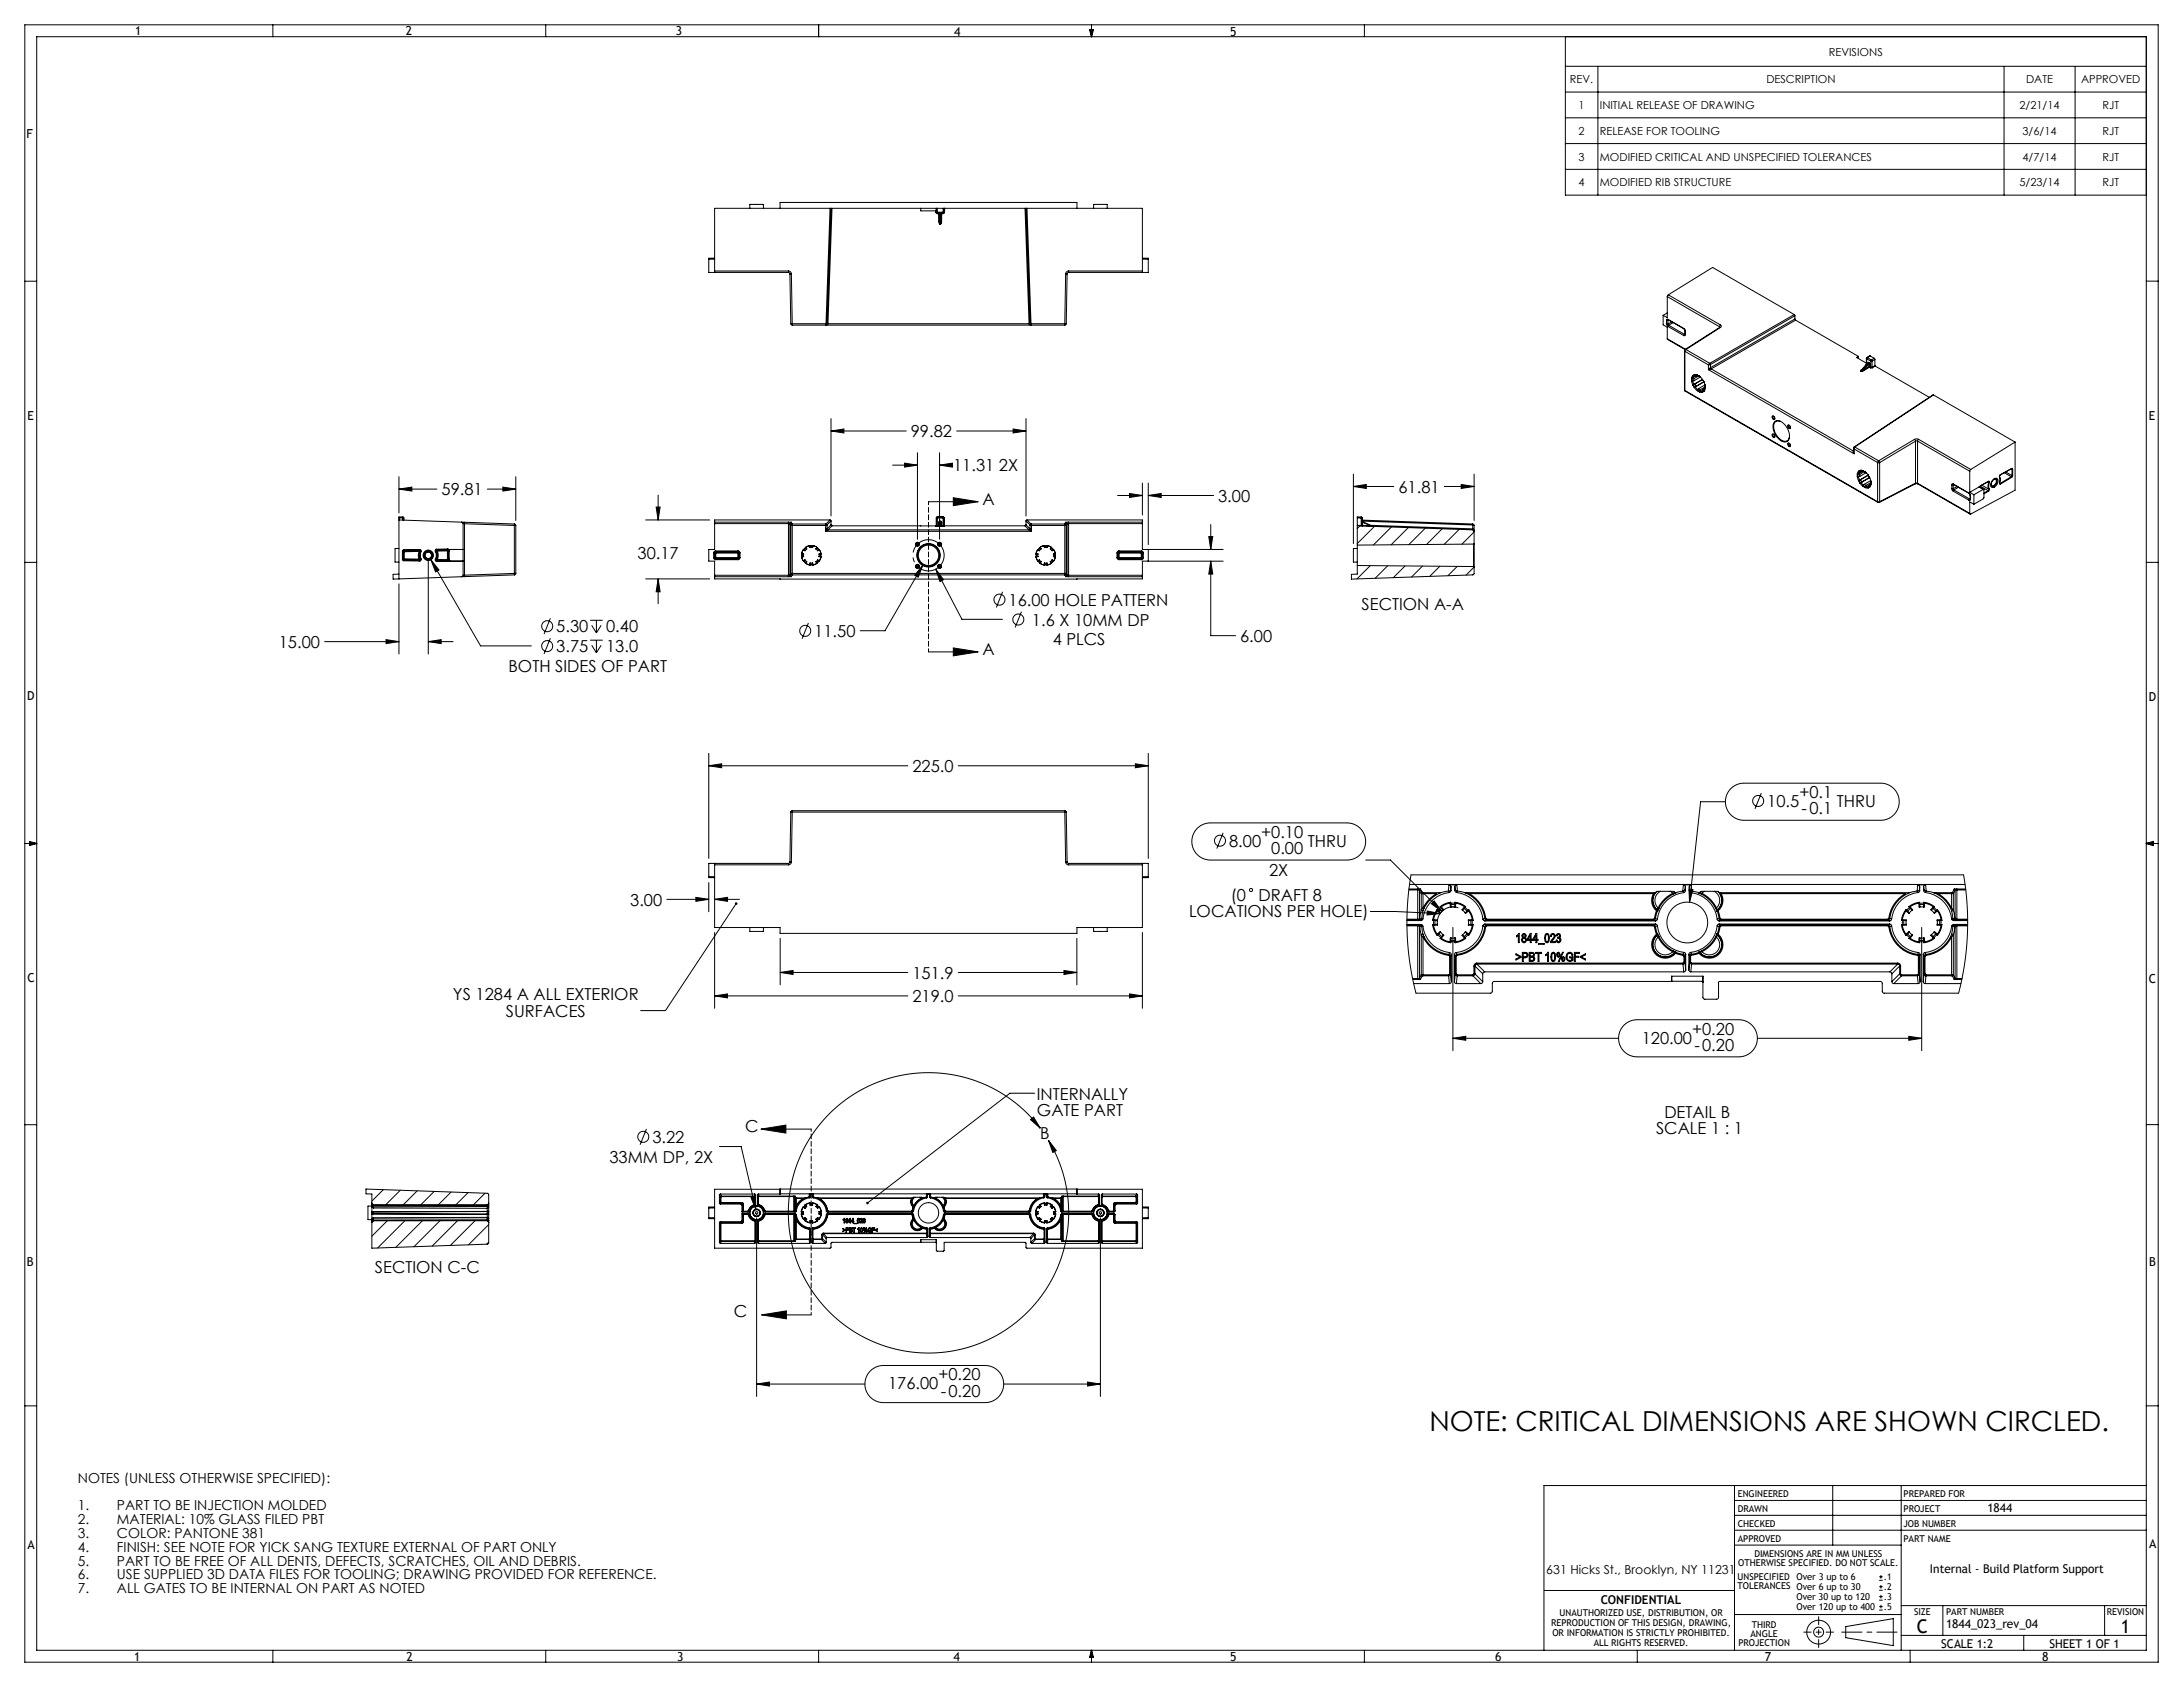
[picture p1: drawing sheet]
<svg xmlns="http://www.w3.org/2000/svg" width="559mm" height="432mm" viewBox="0 0 559 432" stroke-linecap="round" stroke-linejoin="round" font-family="sans-serif">
<defs><g id="words">
<text font-size="7.1" x="365.9" y="366.2">NOTE: CRITICAL DIMENSIONS ARE SHOWN CIRCLED.</text>
<g font-size="4.8">
<text x="490.7" y="417.9">C</text>
<text x="542.9" y="417.9">1</text>
</g>
<g font-size="4.2">
<text x="233.1" y="111.9">99.82</text>
<text x="244" y="120.7">11.31 2X</text>
<text x="113" y="126.8">59.81</text>
<text x="251.5" y="129.2">A</text>
<text x="311.8" y="128.4">3.00</text>
<text x="358" y="126.1">61.81</text>
<text x="163.2" y="143">30.17</text>
<text x="258.2" y="155">16.00 HOLE PATTERN</text>
<text x="142.4" y="161.8">5.30</text>
<text x="155.1" y="161.8">0.40</text>
<text x="264.2" y="160.1">1.6 X 10MM DP</text>
<text x="348.5" y="156.2">SECTION A-A</text>
<text x="71.4" y="165.8">15.00</text>
<text x="142.4" y="166.9">3.75</text>
<text x="155.1" y="166.9">13.0</text>
<text x="208.4" y="163">11.50</text>
<text x="251.5" y="167.6">A</text>
<text x="269.5" y="165.2">4 PLCS</text>
<text x="317.5" y="164.3">6.00</text>
<text x="130.2" y="172">BOTH SIDES OF PART</text>
<text x="233.6" y="197.6">225.0</text>
<text x="452.4" y="206.6">10.5</text>
<text x="460.6" y="204.3">+0.1</text>
<text x="461.2" y="208.4">-0.1</text>
<text x="470.2" y="206.6">THRU</text>
<text x="322.8" y="214.5">+0.10</text>
<text x="314.6" y="216.7">8.00</text>
<text x="325.4" y="218.6">0.00</text>
<text x="334.8" y="216.7">THRU</text>
<text x="324.9" y="224.3">2X</text>
<text x="161.3" y="231.8">3.00</text>
<text x="315.1" y="230.6">(0</text>
<text x="322.2" y="230.6">DRAFT 8</text>
<text x="304.4" y="234.8">LOCATIONS PER HOLE)</text>
<text x="233.6" y="250.5">151.9</text>
<text x="115.9" y="256">YS 1284 A ALL EXTERIOR</text>
<text x="233.6" y="256.5">219.0</text>
<text x="129.5" y="260.2">SURFACES</text>
<text x="420.2" y="267.1">120.00</text>
<text x="433.1" y="264.8">+0.20</text>
<text x="433.7" y="268.9">-0.20</text>
<text x="265.4" y="281.5">INTERNALLY</text>
<text x="265.4" y="285.7">GATE PART</text>
<text x="426" y="286.1">DETAIL B</text>
<text x="167" y="292.5">3.22</text>
<text x="190.7" y="289.7">C</text>
<text x="266.3" y="291.6">B</text>
<text x="423.9" y="290.3">SCALE 1 : 1</text>
<text x="156" y="297.6">33MM DP, 2X</text>
<text x="96" y="325.8">SECTION C-C</text>
<text x="187.8" y="337.1">C</text>
<text x="240.2" y="353.3">+0.20</text>
<text x="227.3" y="355.6">176.00</text>
<text x="240.8" y="357.4">-0.20</text>
</g>
<g font-size="3.5">
<text x="19.9" y="379.5">NOTES (UNLESS OTHERWISE SPECIFIED):</text>
<text x="19.9" y="386.6">1.</text>
<text x="29.9" y="386.6">PART TO BE INJECTION MOLDED</text>
<text x="19.9" y="390.1">2.</text>
<text x="19.9" y="393.6">3.</text>
<text x="29.9" y="390.1">MATERIAL: 10% GLASS FILED PBT</text>
<text x="29.9" y="393.6">COLOR: PANTONE 381</text>
<text x="19.9" y="397.2">4.</text>
<text x="19.9" y="400.7">5.</text>
<text x="29.9" y="397.2">FINISH: SEE NOTE FOR YICK SANG TEXTURE EXTERNAL OF PART ONLY</text>
<text x="29.9" y="400.7">PART TO BE FREE OF ALL DENTS, DEFECTS, SCRATCHES, OIL AND DEBRIS.</text>
<text x="19.9" y="404.2">6.</text>
<text x="19.9" y="407.8">7.</text>
<text x="29.9" y="404.2">USE SUPPLIED 3D DATA FILES FOR TOOLING; DRAWING PROVIDED FOR REFERENCE.</text>
<text x="29.9" y="407.8">ALL GATES TO BE INTERNAL ON PART AS NOTED</text>
</g>
<g font-size="3.2">
<text x="34.6" y="9.1">1</text>
<text x="103.8" y="9.1">2</text>
<text x="173" y="9">3</text>
<text x="244.3" y="9.2">4</text>
<text x="314.9" y="9.1">5</text>
<text x="6.8" y="35.2">F</text>
<text x="7" y="107.6">E</text>
<text x="550" y="107.6">E</text>
<text x="6.9" y="179.3">D</text>
<text x="550" y="179.5">D</text>
<text x="7" y="251.3">C</text>
<text x="550.1" y="251.5">C</text>
<text x="550.1" y="324">B</text>
<text x="6.9" y="324">B</text>
<text x="7" y="396.4">A</text>
<text x="550.2" y="396.3">A</text>
<text x="395.8" y="402.8">631 Hicks St., Brooklyn, NY 11231</text>
<text x="34.4" y="425.2">1</text>
<text x="104" y="425.2">2</text>
<text x="173.3" y="425.2">3</text>
<text x="244" y="425.2">4</text>
<text x="314.9" y="425.2">5</text>
<text x="382.7" y="425.2">6</text>
<text x="451.8" y="425.2">7</text>
<text x="522.8" y="425.2">8</text>
</g>
<g font-size="3.1">
<text x="508.7" y="386.9">1844</text>
<text x="494" y="402.7">Internal - Build Platform Support</text>
<text x="409.7" y="410.5">CONFIDENTIAL</text>
<text x="498.1" y="416.6">1844_023_rev_04</text>
<text x="496.9" y="421.7">SCALE 1:2</text>
<text x="524.6" y="421.7">SHEET 1 OF 1</text>
</g>
<g font-size="2.8">
<text x="468.1" y="14.2">REVISIONS</text>
<text x="401.9" y="21.3">REV.</text>
<text x="452.2" y="21.3">DESCRIPTION</text>
<text x="518.6" y="21.3">DATE</text>
<text x="532.7" y="21.3">APPROVED</text>
<text x="404.1" y="27.9">1</text>
<text x="409.5" y="27.9">INITIAL RELEASE OF DRAWING</text>
<text x="516.9" y="27.9">2/21/14</text>
<text x="538.2" y="27.9">RJT</text>
<text x="404.1" y="34.5">2</text>
<text x="409.5" y="34.5">RELEASE FOR TOOLING</text>
<text x="517.7" y="34.5">3/6/14</text>
<text x="538.2" y="34.5">RJT</text>
<text x="404.1" y="41.1">3</text>
<text x="409.5" y="41.1">MODIFIED CRITICAL AND UNSPECIFIED TOLERANCES</text>
<text x="517.7" y="41.1">4/7/14</text>
<text x="538.2" y="41.1">RJT</text>
<text x="404.1" y="47.7">4</text>
<text x="409.5" y="47.7">MODIFIED RIB STRUCTURE</text>
<text x="516.9" y="47.7">5/23/14</text>
<text x="538.2" y="47.7">RJT</text>
</g>
<g font-size="2.4">
<text x="444.8" y="383.2">ENGINEERED</text>
<text x="487.3" y="383.2">PREPARED FOR</text>
<text x="444.8" y="387">DRAWN</text>
<text x="487.3" y="386.9">PROJECT</text>
<text x="444.8" y="394.6">APPROVED</text>
<text x="444.8" y="390.8">CHECKED</text>
<text x="487.2" y="394.6">PART NAME</text>
<text x="487.2" y="390.8">JOB NUMBER</text>
<text x="444.9" y="400.9">OTHERWISE SPECIFIED. DO NOT SCALE.</text>
<text x="449.1" y="398.6">DIMENSIONS ARE IN MM UNLESS</text>
<text x="444.8" y="404.4">UNSPECIFIED</text>
<text x="444.8" y="406.7">TOLERANCES Over 6 up to 30</text>
<text x="459.9" y="404.5">Over 3 up to 6</text>
<text x="482.2" y="404.5">.1</text>
<text x="482.2" y="407">.2</text>
<text x="399.2" y="413.6">UNAUTHORIZED USE, DISTRIBUTION, OR</text>
<text x="459.9" y="409.6">Over 30 up to 120</text>
<text x="459.9" y="412.1">Over 120 up to 400</text>
<text x="482.2" y="409.6">.3</text>
<text x="482.2" y="412.1">.5</text>
<text x="490" y="413.4">SIZE</text>
<text x="498.1" y="413.4">PART NUMBER</text>
<text x="539.3" y="413.4">REVISION</text>
<text x="397.1" y="416.1">REPRODUCTION OF THIS DESIGN, DRAWING,</text>
<text x="397.4" y="418.7">OR INFORMATION IS STRICTLY PROHIBITED.</text>
<text x="448.1" y="418.9">ANGLE</text>
<text x="448.4" y="416.6">THIRD</text>
<text x="408" y="421.2">ALL RIGHTS RESERVED.</text>
<text x="445" y="421.2">PROJECTION</text>
</g>
</g></defs>
<g fill="none" stroke="#000" stroke-width=".26">
<path d="M6.3 6.4h546.1v419h-546.1zM9.4 9.4h540v413h-540zM69.8 6.4v3M139.7 6.4v3M209.5 6.4v3M278.9 7.6h1l-.5 1.8zM279.1 7.6l.3 1.8M279.4 6.4v3M279.7 7.6l-.3 1.8M349.2 6.4v3M400.7 9.4v40.5h148.7M400.7 17h148.7"/>
<path d="M409 17v32.9M513 17v32.9M531.2 17v32.9M400.7 30.2h148.7M400.7 36.8h148.7M400.7 23.6h148.7M191.9 53.3v-1h3.5v1M199.7 53.3v-1.5h76v1.5M212.5 53.3h.2M212.5 53.3h-29.6v16.1M212.5 53.3l-1.1 29.6M212.7 53.3h.3"/>
<path d="M212.7 53.3l-1 29.6M213 53.3h26.7M213 53.3l-1.1 29.6M235.7 53.3v.7h3.9M239.6 54v.3M239.6 54.3h.1M239.6 54.3l.3 .4M239.7 53.3h.2M239.7 53.3l-.1 .7M239.7 53.3v1M239.7 54.3h.2M239.7 54.3l.2 .3"/>
<path d="M239.9 53.3v1M239.9 53.3h1.5M239.9 54.3v.3M239.9 54.6v.1M239.9 54.3h1.5M239.9 54.6h1.5M239.9 54.7h.4M240.3 54.7h.1M240.3 54.7v2M240.3 56.7h.1M240.3 56.7l.3 .6M240.4 54.7v2"/>
<path d="M240.4 56.7l.2 .6M240.6 54.6l-.2 .1M240.6 54.6h.1M240.6 54.6h.2M240.6 54.6v2.7M240.6 57.3h.1M240.6 57.3h.2M240.8 57.3h.1M240.8 54.6l.1 .1M240.8 54.6h.1M240.8 54.6v2.7M240.9 56.7l-.1 .6"/>
<path d="M240.9 54.7v2M241 56.7h-.1M241 56.7l-.2 .6M241.1 54.7h-.2M241.1 54.7l-.1 2M241.1 54.7h.3M241.4 54.3h.3M241.4 54.3v.3M241.4 54.6v.1M241.4 53.3h.3M241.4 53.3v1M241.7 54.3l-.3 .3"/>
<path d="M241.7 53.3h.1M241.7 53.3v1M241.8 54.3h-.1M241.8 54.3l-.4 .4M241.8 53.3h20.6M241.8 53.3v1M262.4 53.3h.2M262.4 53.3l1 29.6M262.6 53.3h.3M262.6 53.3l1.1 29.6M262.9 53.3h29.5v16.1M262.9 53.3l1 29.6"/>
<path d="M279.9 53.3v-1h3.5v1M400.7 43.3h148.7M6.3 72h3.1M182.9 69.4v.3M182.9 66.1h-1.5v3.6h20.4M182.9 69.4h18.9M182.9 66.3h-1.5M201.8 69.4a.75 .75 0 0 1 .8 .7M201.8 69.7l.4 .4M201.8 69.4v.3M202.2 70.1h.4M202.2 70.1l.2 12.8"/>
<path d="M202.6 70.1l.2 12.8M272.8 70.1l-.2 12.8M273.2 70.1h-.4M273.2 70.1l-.3 12.8M273.5 69.4a.75 .75 0 0 0-.7 .7M273.5 69.4v.3M273.5 69.7l-.3 .4M273.5 69.4h18.9M292.4 69.4v.3M292.4 66.1h1.5v3.6h-20.4M292.4 66.3h1.5M426.8 75.9l13.3 7.7"/>
<path d="M426.8 75.9v5.4l-1.1-.6M427 75.5l-.2 .4M427 75.5l13.4 7.7M427 75.5l11.4-7 20.9 12M549.4 72h3M202.4 82.9h.4M202.4 82.9l.4 .3M202.8 82.9v.3M202.8 82.9h8.6M202.8 83.2h69.8M211.4 82.9h.3M211.4 82.9l-.1 .3"/>
<path d="M211.7 82.9l-.4 .3M211.7 82.9h.2M211.9 82.9l-.6 .3M211.9 82.9h51.5M263.4 82.9h.3M263.4 82.9l.6 .3M263.7 82.9h.2M263.7 82.9l.3 .3M263.9 82.9l.1 .3M263.9 82.9h8.7M272.6 82.9v.3M272.9 82.9h-.3"/>
<path d="M272.9 82.9l-.3 .3M425.7 80.7v2.4l1.1 .7v2.9M426.6 82.9l.4 .7M426.6 81.9h.4M426.6 82.9h.4M426.6 81.9v1M426.8 86.7l4.5 2.8M426.8 86.7l4.6 2.7M426.8 80.1l-1.1 .6M427 82.9l.1 .4M427 81.9v1M427 81.7h-.3l-.1 .2"/>
<path d="M427 81.7v.1M427 83.6l4 2.3M427 81.7l4 2.4M427 81.8h.1M427 81.8v.1M427 81.8l4.1 2.4M427.1 81.9h-.1M427.1 83.3l-.1 .3M427.1 83.3l4.1 2.3M427.9 82.4l-.9 .5M428.3 82.6l-1.2 .7M431 84.1l.4 .6"/>
<path d="M431 84.1l.1 .1M431.1 84.2l.2 .4M431.2 99.8l.2 .3M431.2 89.8l.1 .1M431.2 99.8l.1 .1M431.2 89.8v10M431.2 85.6l-.2 .3M431.2 85.6h.1M431.3 99.9l.1 .2M431.3 89.9v10M431.3 89.9l6 3.5M431.3 99.9l49.3 28.5"/>
<path d="M431.3 85.6h.1M431.3 84.6l.1 .1M431.3 85.6l.1 .1M431.3 84.6v1M431.3 85.5l-.1 .1M431.4 89.5l-.2 .3M431.4 89.5h.2M431.4 85.7l-.1 .2h-.3M431.4 84.7v1M431.6 89.5l-.3 .4M431.6 89.5l6.1 3.5M433 97.4l.3 1.1"/>
<path d="M433 96.8h.1M433 97.4h.1M433 96.8v.6M433 96.8l.2 .1M433 97.4l.2 .1M433.2 96.9v.6M433.2 96.9h.4M433.3 96.7l-.3 .1M433.3 96.7l.3 .2M433.3 97.5l.3 .9M433.3 96.1l-.3 .7M433.3 96.1h.1"/>
<path d="M433.3 98.5l.4 .7M433.3 96.1l.2 .2M433.3 98.5h.1M433.4 96.2l-.1 .5M433.5 98.5l.3 .6M433.5 98.5h-.2M433.6 98.4l-.3 .1M433.6 96.9v.6M433.6 97.5h-.4M433.7 99.2l.8 .8M433.7 95.9l.8 .1M433.7 95.9l-.4 .2"/>
<path d="M433.7 95.9l.1 .1M433.7 99.2h.1M433.8 96l-.3 .3M433.8 99.1l-.1 .1M433.8 96l.4 .2M433.9 98.3l.3 .6M433.9 98.3l-.4 .2M433.9 98.3l-.3 .1M434 99l.6 .7M434 99l-.3 .2M434 95.9l.2 .3M434.2 96.2l-.3 .2-.4-.1"/>
<path d="M434.2 98.9l-.4 .2M434.2 98.9l-.2 .1M434.5 96h.1M434.5 96l.5 .3M434.5 96v.1M434.5 96l-1.2 .7M434.5 96.1l.5 .3M434.5 99.8l.5 .3M434.5 99.8v.2M434.5 96.1l.3 .1M434.8 96.2l.1 .1M434.8 99.5l.4 .2"/>
<path d="M434.8 99.5l-.3 .3M434.8 96.3l-1.2 .6M435 96.3l.8 .8M435 96.3v.1M435 96.4l.2 .1M435.2 96.5l-1.6 1M435.2 99.7l.1 .5M435.2 99.7l-.2 .4M435.3 96.5h-.1M435.8 97.1l-2.2 1.3M435.8 97.2l.3 .6M435.8 97.2l-1.9 1.1"/>
<path d="M435.8 97.1l.4 .7M435.8 97.1v.1M435.8 97.1h.1M436.1 100l.1 .2M436.1 100l-.3 .2M436.1 97.7l-1.9 1.2M436.1 97.8l-2.1 1.2M436.2 97.8h-.1M436.2 99.6l-.4 .2v.4M436.2 99.6l.2 .3M436.2 99.6l-.1 .4M436.2 97.8l.3 1.1"/>
<path d="M436.2 97.8h.1M436.4 99.1v.2M436.4 98.8h.1M436.4 99.3l.1 .1M436.4 98.8v.5M436.4 99.1l-1.2 .6M436.4 98.9v.2M436.4 98.5l-1.6 1M436.4 98.5v.3M436.5 99.4l-1.2 .8M436.5 98.8v.6M436.5 99.4v.1"/>
<path d="M436.5 98.8v.1M436.5 99.5l-.3 .7M437.3 93.4v1.2M437.3 94.6l37.3 21.5M437.7 93l.1 .3M437.7 93l-.4 .4M437.8 94.1l.2 .3M437.8 93.3l-.5 .1M437.8 94.1l-.5 .5M437.8 93.3v.8M438 94.4l-.7 .2M438 94.4l36.4 21"/>
<path d="M440.1 83.6l.1 .2M440.1 83.6v.2M440.2 83.8h.2M440.2 83.8l-8.8 5.7M440.4 83.2a.34 .34 0 0 1 .2 .3 .34 .34 0 0 1-.2 .3M440.4 83.2l-.3 .4M440.4 83.8l-8.8 5.7M459.3 80.5l.2 .3M459.3 80.5l-21.6 12.5M459.5 81.6l.1 .3M459.5 80.8l-21.7 12.5M459.5 81.6l-21.7 12.5"/>
<path d="M459.5 80.8v.8M459.6 81.9l-21.6 12.5M459.6 81.9l16.1 9.3M475.7 91.2l-.5 .3 2.6 1.5M475.7 91.2v.6M476.3 95h.1M476.3 95l.2 .1M476.3 94.9l.2 .1M476.5 95v.1M476.6 94.6l-.3 .4M476.6 94.6h.1M477 94.7l-.5 .3"/>
<path d="M477 94.7l.1 .2M477.1 94.9l-.6 .2M477.8 93.2l-.2 .2M477.8 91.7v.1M477.8 91.7v1.6M477.8 91.8l1.1 .6M477.8 91.8v1.4M477.9 91.5l-.1 .2M477.9 91.5h.1M478 91.5l-.2 .3M478 91.5l1 .6M478.1 92.9h.1"/>
<path d="M478.1 92.9l-1.8 2M478.2 92.9h-.1M478.2 92.9l.2 .1M478.2 92.9l-1.9 2M478.3 92.7l-.2 .2M478.3 92.7l-.1 .2M478.3 92.7l.1 .1M478.4 93v.2M478.4 93l-1.9 2M478.4 92.8l.2 .4M478.4 93.9l.1 .1M478.4 92.8v.2"/>
<path d="M478.4 93.2h.2M478.4 93.9h.2M478.4 93.2l-1.4 1.5M478.4 93.2v.7M478.4 93.9l-1.4 .8M478.5 94l-1.4 .9M478.5 94l.3 .2M478.6 93.9l-.1 .1M478.6 93.9l.3 .1M478.6 93.2v.7M478.7 91.1l-.8 .4M478.7 91.1l-.7 .4"/>
<path d="M478.7 91.1l1.1 .6M478.9 92.4h.3M478.9 94l-.1 .2M478.9 92.4v1.6M479 92.1l.2 .3M479 92.1l-.1 .3M479.2 94h-.3M479.2 94l.1 .1M479.2 92.4v1.6M479.3 94.1l-.5 .1M479.8 91.7l.1 .3M479.8 91.7l-.8 .4"/>
<path d="M479.9 93.6l.1 .1M479.9 92l-.7 .4M479.9 93.6l-.7 .4M479.9 92v1.6M480 93.7l-.7 .4M480 93.7l13.9 8M212.7 110.3l3.3-.5v1zM212.7 107.1v25M212.7 110.3h19.3M228.5 119.1h6.3M231.5 118.5l3.4 .6-3.4 .5zM234.8 115.9v22.1"/>
<path d="M240.5 115.9v22.1M240.5 119.1h2.3M240.5 119.1l3.3-.6v1.1zM244.9 110.3h17.7M259.3 109.8l3.3 .5-3.3 .5zM262.6 107.1v25M431.4 100.1l49.3 28.5M434.5 100l.5 .3M434.5 100h.1M435 100.3h.1M435 100.3l.8 .1M435 100.1v.2"/>
<path d="M435.3 100.2l.5 .1M435.3 100.2l-.3 .1M435.8 100.2v.2M435.8 100.4h.1M436.2 100.2l-.4 .2M453.7 111.1a.54 .54 0 0 1 .5 .3 .54 .54 0 0 1-.1 .6l-.5-.5zM453.7 106.5a.54 .54 0 0 1 .5 .3 .54 .54 0 0 1-.1 .6l-.5-.5zM453.8 106.5l.4 .3 .1 .4a.43 .43 0 0 1-.5-.2 .43 .43 0 0 1 0-.5zM453.8 111.2l.4 .2 .1 .4a.43 .43 0 0 1-.5-.2 .43 .43 0 0 1 0-.4zM454.2 108a1.96 1.96 0 0 1 2.8 .8 3.5 3.5 0 0 1 .7 4 1.69 1.69 0 0 1-2.4-.5 3.8 3.8 0 0 1-1.1-4.3zM454.7 107.8l1.1 .1M454.7 107.8a2.09 2.09 0 0 0-.3 3 2.75 2.75 0 0 0 3.1 2h.1"/>
<path d="M457.7 113.4a.54 .54 0 0 1 .5 .3 .54 .54 0 0 1-.1 .6l-.5-.5zM457.7 108.8a.54 .54 0 0 1 .5 .3 .54 .54 0 0 1-.1 .6l-.5-.5zM457.8 108.8l.4 .3 .1 .4a.43 .43 0 0 1-.5-.2 .43 .43 0 0 1 0-.5zM457.8 113.5l.4 .2 .1 .4a.43 .43 0 0 1-.5-.2 .43 .43 0 0 1 0-.4zM458 111.8l-.4 1M474.4 115.4l.2 .7M474.4 115.4l.1 .1M474.5 114.7l.1 .2M474.5 114.7l.1 1.4M474.5 115.4h-.1M474.6 114.9l6 3.5M474.6 114.9v1.2"/>
<path d="M474.6 114.4l-.1 .3M474.6 114.4h.2M474.8 114.4l-.2 .5M474.8 114.4l6.1 3.5M480.6 118.4h.6M480.6 118.4v10M480.9 117.9l.3 .5M480.9 117.9l-.3 .5M481.2 118.4v10M490.1 112.5l.2 .4M490.1 112.5l-9.2 5.4M490.3 112.9l-9.1 5.5"/>
<path d="M490.3 112.9v10.8M490.9 112.9h-.6M490.9 112.9v10.8M490.9 112.9l13.3 7.7M491.1 112.4l-.5-.1-.5 .2M491.1 112.4l-.2 .5M491.1 112.4l13.4 7.8M494.9 101.1l-20.3 13.3M494.9 101.1l-20.1 13.3M494.9 101.1l20.9 12.1M514.9 120l.1 .1M514.9 120l-2.9 1.6"/>
<path d="M514.9 119.9l.3 .2M514.9 119.9v.1M514.9 119.9l-2.8 1.6M515 119.9l-.1 .1M515 119.9v.2M515.8 113.2v12.3l-11.3 6.1-.3-.2M515.8 113.2l-11.3 7M102.1 132.6v15.6M102.1 133.1l16.1 .6M102.1 132.6h1M102.1 125.2l3.3-.5v1zM102.1 122v9.3"/>
<path d="M102.1 125.2h9.7M103.1 132.3v.3M103.1 132.3h-1v.3M103.1 132.6h.3M103.1 132.3l.3 .3M103.1 132.6v.5M103.4 132.6v.5M118.2 133.7l.3 .3M118.2 133.7h.7M118.5 134l.4 .1M118.5 134v13.2M118.9 134.1v13.1"/>
<path d="M118.9 134.1l12.8 .4M118.9 133.7v.4M118.9 133.7l12.8 .4M124.7 125.2h7.3M128.7 124.7l3.3 .5-3.3 .5zM131.7 134.5h.3M131.7 134.5v12.3M131.7 134.1v.4M131.7 134.1l.3 .4M132 134.5v12.3M132 122v11.2M165.3 133.1h16.4"/>
<path d="M168 129.8h1l-.5 3.3zM168.5 126.7v6.4M182.9 133.7v.3M182.9 134v6.6h-1.5v3h1.5v3.6M182.9 133.7h18.9M182.9 134h18.9M201.8 133.7h.8M201.8 134l.4 .1M201.8 133.7v.3M201.8 134v13.2M202.2 134.1l.2 .4M202.2 134.1v13.1"/>
<path d="M202.4 134.5h.4M202.4 134.5v12.3M202.6 133.7l-.4 .4M202.6 133.7l.2 .4M202.8 134.1v.4M202.8 134.1l-.4 .4M202.8 134.5h8.5M202.8 134.1h8.6M202.8 134.5v12.3M207.3 139.7l-1.1 .4M207.3 139.7v.5M207.3 139.7h.1"/>
<path d="M207.3 139.9h.7M207.3 139.9v.3M208 139.9v.3M208 139.7h-.7v.2M208 139.7v.2M208 139.7l1.2 .4M208 139.7h.1M208.1 139.7l1.1 .4M208.1 139.7l-.1 .5M211.3 134.5v1.5M211.3 136h52.7M211.4 134.1l-.1 .4"/>
<path d="M211.4 134.1l.3 .3M211.7 134.4l-.4 .1M211.7 135.4l-.4 .6M211.7 135.4l.2 .2M211.7 134.4v1M211.9 135.6l-.6 .4M211.9 135.6h51.5M212.5 133.1l.2 .2M212.5 133.1h-29.6v.6M212.5 133.1l-1.1 1M212.7 134.3l.3 .3M212.7 133.3v1"/>
<path d="M212.7 133.3l-1 1.1M212.7 134.3l-1 1.1M213 134.6l-1.1 1M213 134.6h26.6M237.7 128.4h12.7M239.6 134.6h.1M239.6 134.6h.3M239.7 134.5l-.1 .1M239.7 132.6h.1M239.7 134.5h.1M239.7 132.6v1.9M239.7 134.5h.2"/>
<path d="M239.7 132.6h.2M239.9 132.3l-.2 .3M239.9 132.3h1.5M239.9 132.3h.1M239.9 134.5v.1M239.9 132.3v.3M239.9 134.5h.4M239.9 134.6h.4M239.9 132.6h1.5M239.9 132.6v1.9M240.3 134.5v.1M240.3 134.5h.1"/>
<path d="M240.3 133.7h.1M240.3 134.6v.1M240.3 133.7v.8M240.3 134.7h.3M240.4 134.5l-.1 .1M240.4 133.7v.9M240.4 134.5v.1M240.4 133.7v.8M240.4 134.6l-.1 .1M240.4 134.6l.2 .1M240.6 133.5l-.2 .2M240.6 133.4l-.3 .3"/>
<path d="M240.6 133.4v.1M240.6 133.5v1.2M240.6 133.5h.2M240.6 133.4h.2M240.6 134.7h.1M240.6 134.7h.2M240.8 134.7h.1M240.8 133.5l.1 .2M240.8 133.4v.1M240.8 133.4l.3 .3M240.8 133.5v1.2M240.9 134.6l-.1 .1"/>
<path d="M240.9 134.6l.1 .1M240.9 134.5l.2 .1M240.9 134.5h.2M240.9 133.7h.2M240.9 133.7v.9M240.9 134.5v.1M240.9 133.7v.8M241 134.7h-.2M241.1 134.5v.1M241.1 134.5h.3M241.1 134.6h.3M241.1 134.6l-.1 .1"/>
<path d="M241.1 133.7v.8M241.4 134.5v.1M241.4 132.3l.3 .3M241.4 132.6h.3M241.4 132.3v.3M241.4 132.6v1.9M241.4 132.3h.1M241.7 134.5h-.3M241.7 134.5l.1 .1M241.7 132.6v1.9M241.7 132.6h.1M241.7 134.5h.1"/>
<path d="M241.8 134.6h-.4M241.8 134.6h.1M241.8 134.6h20.6M244 127.4l6.4 1-6.4 1zM262.4 134.6l1 1M262.6 134.3l-.2 .3M262.6 133.3v1M262.6 133.3l1.1 1.1M262.6 134.3l1.1 1.1M262.9 133.1l-.3 .2M262.9 133.1h29.5v.6M262.9 133.1l1 1"/>
<path d="M263.4 135.6l.6 .4M263.7 135.4l.3 .6M263.7 135.4l-.3 .2M263.7 134.4l.3 .1M263.7 134.4v1M263.9 134.1l.1 .4M263.9 134.1l-.2 .3M263.9 134.1h8.7M264 134.5h8.6M264 134.5v1.5M267.3 139.7l-1.1 .4M267.3 139.7v.5"/>
<path d="M267.3 139.7h.1M267.3 139.9v-.2h.4h.3v.2M267.3 139.9h.7M267.3 139.9v.3M268 139.9v.3M268 139.7l1.2 .4M268 139.7h.1M268 139.7v.5M272.6 134.1v.4M272.6 134.1l.3 .4M272.6 134.5h.3M272.6 134.5v12.3"/>
<path d="M272.8 133.7l.4 .4M272.8 133.7l-.2 .4M272.9 134.5v12.3M273.2 134.1l-.3 .4M273.2 134.1v13.1M273.5 133.7h-.7M273.5 133.7v.3M273.5 134l-.3 .1M273.5 133.7h18.9M273.5 134v13.2M273.5 134h18.9M286.1 126.8h6.3"/>
<path d="M289.1 126.3l3.3 .5-3.3 .5zM292.4 133.7v.3M292.4 134v6.6h1.5v3h-1.5v3.6M292.4 123.6v8.2M293.9 126.8l3.3-.5v1zM293.9 123.6v15.8M293.9 126.8h16.7M309.4 137.3h1l-.5 3.3zM309.9 134.3v6.3M346.4 121.3v17.8M346.4 124.5h10.4M346.4 124.5l3.3-.5v1z"/>
<path d="M347.4 139.5v5.2M347.4 132.6v6.9M347.4 132.6h1M348.1 134.6l-.7 .7M348.1 134.6l28.9 1M348.4 134.5h-1l.7 .1M348.4 134.5v.1M348.4 134.5h.3M348.4 132.3v.3M348.4 132.3h-1v.3M348.4 132.3l.3 .3M348.4 132.6h.3"/>
<path d="M348.4 132.6v1.9M348.7 134.5h.1M348.7 133.7h.1M348.7 133.4l.1 .1M348.7 132.6v1.9M348.7 133.1l28.3 1M348.7 133.4l28.3 1M348.8 133.5v.2M348.8 133.5l2.6 1.2M348.8 134.5l2 .1M348.8 133.7v.8M348.8 133.7l2 .9"/>
<path d="M350.8 134.6v.1M350.8 134.6l.6 .1M350.8 134.5l26.2 .9M351.4 134.7h.1M351.8 134.7l-4.4 4.4M356.2 134.9l-4.6 4.6M360.5 135l-4.4 4.4M364.8 135.2l-4.2 4.2M369.2 135.3l-4 4.1M369.7 124.5h7.6M373.5 135.5l-3.8 3.8M374 124l3.3 .5-3.3 .5z"/>
<path d="M377 135.4l.3 .6-.3-.4M377 135.4v.2M377 134.1v.3M377 134.4l.3 .1M377 134.1l.3 .4M377 134.4v1M377.2 139.3v5.7M377.2 139.3l-29.8 .2M377.3 136.2l-3.1 3.1M377.3 139.1l-.1 .2M377.3 139.1v6M377.3 134.5v4.6"/>
<path d="M377.3 121.3v11.9M475.4 121.9l.3 1.1M475.4 121.3h.1M475.4 121.9h.1M475.4 121.3v.6M475.4 121.3l.2 .1M475.4 121.9l.2 .1M475.6 121.4v.6M475.6 121.4h.4M475.7 121.2l-.3 .1M475.7 121.2l.3 .2M475.7 122l.3 .9"/>
<path d="M475.7 120.6l-.3 .7M475.7 120.6h.1M475.8 123l.3 .7M475.8 120.6l.1 .1M475.8 123h-.1M475.8 120.7l-.1 .5M475.9 123l.4 .6M475.9 123h-.1M475.9 120.7l.4 .2M476 122.9l-.3 .1M476 121.4v.6M476 122h-.4"/>
<path d="M476.1 123.7l.8 .8M476.1 120.4l.8 .1M476.1 120.4l-.3 .2M476.1 120.4l.2 .1M476.1 123.7h.1M476.2 120.9l-.5 .3M476.3 120.5l-.4 .2M476.3 123.6l-.2 .1M476.3 120.5l.3 .2M476.3 122.8l.3 .5M476.3 122.8l-.4 .2M476.3 122.8l-.3 .1"/>
<path d="M476.4 123.5l.6 .7M476.4 123.5l-.3 .2M476.5 120.4l.1 .3M476.6 120.7l-.3 .2M476.6 123.3l-.3 .3M476.6 123.3l-.2 .2M476.9 124.5l.5 .3M476.9 120.5l.5 .3M476.9 120.5l.1 .1M476.9 120.5l-.3 .2M477 120.6l.5 .3M477 124.3l.5 .3"/>
<path d="M477 124.3l-.1 .2M477 120.6l.2 .1M477.2 120.7l-1.2 .7M477.2 120.7l.1 .1M477.2 124l.5 .2M477.2 124l-.2 .3M477.4 120.8l.1 .1M477.4 124.8h.1M477.4 124.8l.8 .1M477.4 120.8l.8 .8M477.4 120.8h.1M477.5 124.6l-.1 .2"/>
<path d="M477.5 120.9l.2 .1M477.7 121l-1.7 1M477.7 124.2v.5M477.7 124.2l-.2 .4M477.7 121h.1M477.7 124.7l.5 .1M477.7 124.7l-.3 .1M478.2 121.6l-2.2 1.3M478.2 121.6l.3 .7M478.2 124.7v.2M478.2 121.7l-1.9 1.1M478.2 121.6l.4 .7"/>
<path d="M478.2 121.6h.1M478.5 122.2l-1.9 1.1M478.5 124.5l.1 .2M478.5 124.5l-.3 .2M478.6 122.3l-2.2 1.2M478.6 124.7l-.4 .2M478.6 122.3h-.1M478.6 124.7h.1M478.6 124.1l-.3 .2-.1 .4M478.6 124.1l.2 .3M478.6 124.1l-.1 .4M478.6 122.2l.3 1.1"/>
<path d="M478.6 122.2v.1M478.8 123l-1.6 1M478.8 123h.1M478.8 123v.3M478.8 123.6v.2M478.8 123.3h.1M478.8 123.8l.1 .1M478.8 123.3v.5M478.8 123.6l-1.1 .6M478.8 123.4v.2M478.9 123h-.1M478.9 123.9l-1.2 .8"/>
<path d="M478.9 123.3v.6M478.9 123.9v.1M478.9 124l-.3 .7M480.6 128.4h.6M480.6 128.4l.1 .2M480.7 128.6h.4M481.2 128.4l-.1 .2M490.2 123.8l.7 .1M490.2 123.8l-9.1 4.8M490.3 123.7h.6M490.3 123.7l-.1 .1M490.3 123.7l-9.1 4.7"/>
<path d="M490.9 123.7v.2M490.9 123.7l13.3 7.7M490.9 123.9l13.4 7.7M499.6 125.1l.4 .6M499.6 124.1h.4M499.6 125.1h.4M499.6 124.1v1M500 125.1l.1 .3M500 124.1v1M500 123.9l-.3-.1-.1 .3M500 123.9v.1M500 125.7l4 2.3"/>
<path d="M500 123.9l4 2.3M500 124h.1M500 124v.1M500 124l4.1 2.3M500.1 124l-.1 .1M500.1 125.4l-.1 .3M500.1 125.4l4.1 2.3M501 124.5l-1 .6M501.3 124.7l-1.2 .7M504 126.2l.4 .6M504 126.2l.1 .1M504.1 126.3l.2 .4"/>
<path d="M504.2 127.7l-.2 .3M504.2 127.7l.1 .1M504.2 126l1.1 .6M504.2 120.6v5.4M504.3 127.7v.1M504.3 127.7h.1M504.3 126.7l.1 .1M504.3 127.7l.1 .1M504.3 126.7v1M504.3 127.7h-.1M504.4 127.8l-.1 .3-.3-.1M504.4 126.8v1"/>
<path d="M504.5 120.2l-.3 .4M505.3 126.6v2.5M505.3 129.1l-1.1-.6v2.9M506.6 124.6l-2.4 1.4M506.6 124.6l.1 .1M506.6 124.6l1.2 .8M506.9 124.4l2 1.2M507 124.4l-.3 .3M507.3 124.2l1.8 1M507.8 125.4l-.1-.1-2.4 1.3M507.8 125.4v2l-.1 .3-2.4 1.4M508.8 123.3l.3 .2"/>
<path d="M508.9 125.6l.1 .1M508.9 125.6l-1.1 .6M509 123.3h.1M509 125.7l-1.2 .7M509 123.2h.2v.3M509 123.2h.1M509 123.2l-2 1.2M509 123.2l.1 .3M509.1 125.2l-.2 .4M509.1 123.5h.1M509.1 123.5a2.02 2.02 0 0 0 0 1.7M509.2 125.1l-.2 .6"/>
<path d="M509.2 125.1l-.1 .1M509.2 123.5l-.1 .9 .1 .7M510.1 123a.51 .51 0 0 1 .7-.3 .51 .51 0 0 1 .2 .7 .78 .78 0 0 1-.4 .8 .78 .78 0 0 1-.8 0v-.7zM510.2 122.8a.7 .7 0 0 1 .9-.4 .7 .7 0 0 1 .3 1 1.32 1.32 0 0 1-1.7 1.2l-.1-.7zM510.4 122.6a.63 .63 0 0 1 .8 .3 .63 .63 0 0 1-.2 .8 .82 .82 0 0 1-.5 .7 .82 .82 0 0 1-.9-.1v-.2M511.8 122.1l.2 .7-.2 .8M511.8 123.6v.3h.3M511.8 123.7l.2 .1M511.9 123.6h.1M511.8 122l.2 .7-.1 .9M511.8 122v.1M511.9 123.6l.1 .2"/>
<path d="M512 123.8l.1 .1M512 121.6l-.2 .4M512.1 121.5l-.3 .6M512.1 121.5l-.1 .1M513.1 121l1.8 1M513.4 120.8l1.6 .9M514.9 122v.2M514.9 122l-2.9 1.8M514.9 122.2l-2.8 1.7M515 121.7l-.1 .3M515 120.1v1.6M515.2 121.7l-.3 .5"/>
<path d="M515.2 120.1h-.2M515.2 121.7h-.2M515.2 120.1v1.6M6.3 143.9h3.1M102.1 140.4h-1v3.5h1M102.1 147h-1.5v1.2l17.6-.6M102.1 149.4v18M103 143.2l.4 .3M103 143.2h.1M103 141.1h.1M103 141.1v2.1M103.1 143.2l.3 .2"/>
<path d="M103.1 141.1v2.1M103.1 141.1l.1 .1M103.2 143l.3 .3M103.2 143h.3M103.2 141.2h.3M103.2 143l-.1 .2M103.2 141.2v1.8M103.4 140.7l-.4 .4M103.4 140.7v.2M103.4 143.5l4 .1M103.4 140.9l-.3 .2M103.4 140.9l.1 .1"/>
<path d="M103.4 143.4v.1M103.4 143.4l4 .1M103.5 141l-.3 .2M103.5 141v.2M103.5 143.3l-.1 .1M103.5 143.3l3.8 .1M103.5 143v.3M103.5 143l3.8 .1M103.5 141.2v1.8M107.3 143.4l.1 .1M107.3 140.9l.2 .3M107.3 140.9v.2"/>
<path d="M107.3 140.9l-3.8 .1M107.3 143.1v.3M107.3 141.1a2.55 2.55 0 0 0 0 2M107.3 141.1l.2 .1M107.3 141.1l-3.8 .1M107.4 143.5v.1M107.4 140.7l.4 .1v.4M107.4 140.7v.1M107.4 140.7h-4M107.4 140.8l.3 .3M107.4 140.8l-.1 .1M107.4 140.8l-4 .1"/>
<path d="M107.5 143l-.2 .4M107.5 143l.2 .1M107.5 143l-.2 .1M107.5 141.2l-.2 .9 .2 .9M107.7 143.1l-.3 .4M107.7 141.1a2.19 2.19 0 0 0 0 2M107.7 141.1l.1 .1M107.7 141.1l-.2 .1M107.8 143.1v.3l-.4 .2M107.8 143.1h-.1M107.8 141.2a2.06 2.06 0 0 0 0 1.9M109.6 143.4v24"/>
<path d="M110.3 143.3l12.7 22h13M110.3 143.3l2.1 2.6-.9 .5zM111.4 141.1a2.07 2.07 0 0 1 0 2M111.4 143.1v.4l.4 .2M111.4 143.1l.2 .1M111.5 141.1h-.1M111.5 141.1a2.19 2.19 0 0 1 .1 2.1M111.5 141.1l.2 .1M111.6 143.2l.2 .4M111.7 141.2a2.3 2.3 0 0 1 0 1.9M111.7 143.1l.2 .3M111.7 143.1l-.1 .1"/>
<path d="M111.7 143.1l.2 .1M111.8 140.6l-.4 .2v.3M111.8 140.6v.1M111.8 140.7l-.3 .4M111.8 140.7l.1 .1M111.8 143.7h2.8M111.8 143.6v.1M111.8 143.6h2.8M111.9 140.8l-.2 .4M111.9 140.8v.3M111.9 141.1l-.2 .1M111.9 141.1a2.54 2.54 0 0 1 0 2.1"/>
<path d="M111.9 143.4l-.1 .2M111.9 143.4l2.6 .1M111.9 143.2v.2M111.9 143.2h2.6M114.5 140.8l.3 .2M114.5 140.8v.2M114.5 140.8h-2.6M114.5 143.5l.1 .1M114.5 143.2v.3M114.5 143.2h.3M114.5 141h.3M114.5 141l-2.6 .1"/>
<path d="M114.5 141v2.2M114.6 140.5l.3 .2v.2M114.6 140.5v.1M114.6 140.5l-2.8 .1M114.6 140.6l.3 .3M114.6 140.6l-2.8 .1M114.6 140.6l-.1 .2M114.6 143.6v.1M114.8 143.2l-.3 .3M114.8 143.2l.1 .2M114.8 141v2.2M114.9 140.9v.3"/>
<path d="M114.9 143.4l-.3 .2M114.9 140.9l-.1 .1M114.9 143.4l.1 .1M114.9 140.9h.1M114.9 143.1v.3M114.9 141.2v1.9M114.9 140.9v2.5M114.9 143.4h.1M114.9 143.4l.3 .2M115 143.5l-.4 .2M115 143.5l.1 .1M115.1 140.6h3.4"/>
<path d="M115.1 143.6h3.4M115.1 140.6h.1M115.1 140.6l-.2 .3M115.2 143.6h-.1M118.5 147.2l-.3 .4M118.9 147.2h-.4M118.9 147.2v.4M118.9 147.6h-.7M131.7 146.8v.3M131.7 146.8h.3M131.7 146.8l-12.8 .4M131.7 147.1l-12.8 .5"/>
<path d="M132 146.8l-.3 .3M140.9 158.3l-1.6 4M151.1 158.8h3.2M152.7 158.8v3.2M165.3 148.2h16.4M168.5 148.2l.5 3.3h-1zM168.5 148.2v6.3M182.7 141.5h.2M182.7 142.8h.2M182.7 142.8l.1 .3 .4 .2M182.7 141.5v1.3M182.9 147.2v.4"/>
<path d="M182.9 147.6v.6h16.8h92.7v-.6M182.9 147.6h18.9M182.9 147.2h18.9M182.9 142.8l.3 .2M182.9 141.5v1.3M182.9 141.5l.1 .1M183 142.7l.2 .3M183 141.6h.2M183 142.7h.2M183 142.7l-.1 .1M183.2 141l-.4 .2-.1 .3M183.2 141v.3"/>
<path d="M183.2 141.3l-.3 .2M183.2 143v.3M183.2 143h5.7M183.2 143.3h5.7M183.2 141.3h5.7M183.2 141h5.7M183.2 141.3h.1M183.2 142.7v.3M183.2 141.6h5.7M183.2 141.6v1.1M183.2 141.3l-.2 .3M183.2 141.3v.3"/>
<path d="M183.2 143h.1M188.9 142.7v.3M188.9 142.7h.2M188.9 141.6h.2M188.9 142.7h-5.7M188.9 141.6v1.1M188.9 141.3l.2 .3M188.9 141.3v.3M188.9 143h.1M188.9 143h-5.7M188.9 143v.3M188.9 141v.3"/>
<path d="M188.9 141l.4 .2 .1 .3M188.9 141.3l.3 .2M188.9 141.3h.1M189.1 142.7l-.2 .3M189.1 142.7l.1 .1M189.1 141.6v1.1M189.2 141.5h.2M189.2 142.8l-.3 .2M189.2 142.8h.2M189.2 141.5v1.3M189.2 141.5l-.1 .1M189.4 142.8l-.1 .3-.4 .2"/>
<path d="M189.4 141.5v1.3M201.8 147.2v.4M202.2 147.2l.4 .4M202.2 147.2h-.4M202.4 146.8l.4 .3M202.4 146.8h.4M202.4 146.8l-.2 .4M202.6 147.6h-.8M202.8 146.8v.3M202.8 146.8h69.8M202.8 147.1h69.8M202.8 147.1l-.2 .5"/>
<path d="M205.2 142.5l.5 1.1M205.2 142.5h.1M205.2 141.8h.5M205.2 141.8h.1M205.2 141.8v.7M205.2 141.8h.2M205.4 141.8v.7M205.4 142.5h-.2M205.4 141.8h.3M205.7 140.6l-.5 1.2M205.7 140.6l.3 .4M205.7 140.6v.1"/>
<path d="M205.7 143.6h.1M205.7 143.6l.5 .5 .1-.1M205.7 140.7l.1 .1M205.7 141.8v.7M205.7 142.5h-.5M205.7 142.5h-.3M205.8 143.5l-.1 .1M205.8 143.5l.5 .5M205.8 140.8l.2 .2M206 143.3l.5 .5M206 143.3l-.3 .3M206 143.3l-.2 .2"/>
<path d="M206.2 144.1l1.1 .5M206.2 140.1h.1M206.2 144.1h.1M206.2 140.1l.3 .4M206.2 140.1l-.5 .6M206.2 140.1l.1 .2M206.3 140.3l-.5 .5M206.3 140.3l.2 .2M206.5 140.5l-.5 .5M206.5 143.8l-.3 .3M206.5 143.8l-.2 .2M206.9 159.5l-1.6 4"/>
<path d="M207.3 144.6h.1M207.3 144.4v.2h.7M207.3 144.4h.7M207.3 144.1h.7M207.3 140.2h.7M207.3 144.1v.5M207.3 144.1v.3M208 144.1l.1 .5M208 144.1v.3M208 144.4v.2M208 144.6h.1M208.1 144.6h-.1"/>
<path d="M208.8 140.5l.5 .5M208.8 143.8l.4 .3M208.8 143.8l.2 .2M209 140.3l.5 .5M209 144l.2 .1M209 140.3l-.2 .2M209.2 140.1l.5 .6-.2 .1M209.2 140.1l-.2 .2M209.2 144.1h.1M209.2 144.1l-1.1 .5M209.2 144.1l-1.2 .5M209.2 140.1l-.4 .4"/>
<path d="M209.2 140.1h.1M209.3 143.3l-.5 .5M209.3 143.3l.4 .3M209.3 143.3l.2 .2M209.5 143.5l-.5 .5M209.5 143.5l.2 .1M209.5 140.8l-.2 .2M209.7 141.8v.7M209.7 142.5h.5M209.7 142.5h.3M209.7 143.6l-.5 .5M209.7 143.6h.1"/>
<path d="M209.7 140.6l.5 1.2M209.7 140.6v.1M209.7 140.6l-.4 .4M210 142.5h.1M210 141.8v.7M210 141.8h-.3M210.1 141.8v.7M210.1 141.8h-.1M210.2 141.8h-.5M210.2 141.8h.1M210.2 142.5l-.5 1.1M210.2 142.5h.1"/>
<path d="M236.2 144.6l-1.2 3.1-.8-.5zM236.2 144.6l-9.7 16.8h-6.3M239.5 145.7l2 2.7-.9 .4zM239.5 145.7l6.7 12.8h10.4M256.6 151.5l-1.6 4M261.5 156.6l-1.6 4M265.2 142.5l.5 1.1M265.2 142.5h.1M265.2 141.8h.1M265.2 141.8h.5M265.2 141.8v.7M265.2 141.8h.2"/>
<path d="M265.4 142.5h-.2M265.4 141.8v.7M265.4 141.8h.3M265.7 140.6l-.5 1.2M265.7 140.6v.1M265.7 140.7l.3 .3M265.7 143.6h.1M265.7 140.7l.1 .1M265.7 141.8v.7M265.7 142.5h-.5M265.7 142.5h-.3M265.8 143.5l-.1 .1 .2 .3 .3 .2 .1-.1"/>
<path d="M265.8 143.5l.5 .5M265.8 140.8l.2 .2M266 143.3l.5 .5M266 143.3l-.3 .3M266 143.3l-.2 .2M266.2 144.1l1.1 .5M266.2 140.1h.1M266.2 144.1h.1M266.2 140.1l.3 .4M266.2 140.1l-.5 .6M266.2 140.1l.1 .2M266.3 140.3l-.5 .5"/>
<path d="M266.3 140.3l.2 .2M266.5 140.5l-.5 .5M266.5 143.8l-.3 .3M266.5 143.8l-.2 .2M267.3 144.6h.1M267.3 144.4v.2h.4h.3v-.2M267.3 144.4h.7M267.3 140.2h.7M267.3 144.1h.7M267.3 144.1v.5M267.3 144.1v.3M268 144.1v.5"/>
<path d="M268 144.1v.3M268.1 144.6h-.1M268.8 140.5l.5 .5M268.8 143.8l.4 .3M268.8 143.8l.2 .2M269 140.3l.5 .5M269 144l.2 .1M269 140.3l-.2 .2M269.2 140.1l.5 .6M269.2 140.1l-.2 .2M269.2 144.1h.1M269.2 140.1l-.4 .4"/>
<path d="M269.2 144.1l-1.2 .5M269.2 140.1h.1M269.3 143.3l-.5 .5M269.3 143.3l.4 .3M269.3 143.3l.2 .2M269.5 143.5l.2 .1M269.5 143.5l-.5 .5M269.5 140.8l-.2 .2M269.7 141.8v.7M269.7 142.5h.5M269.7 142.5h.3M269.7 140.7l-.2 .1"/>
<path d="M269.7 143.6l-.5 .5M269.7 140.7l.4 1.1M269.7 143.6h.1M269.7 140.7l-.4 .3M269.7 140.6l.5 1.2M269.7 140.6v.1M270 142.5h.1M270 141.8v.7M270 141.8h-.3M270.1 141.8h-.1M270.1 141.8v.7M270.1 142.5l-.4 1.1"/>
<path d="M270.1 141.8h.1M270.2 142.5l-.5 1.1M270.2 141.8h-.5M270.2 142.5h-.1M272.6 146.8v.3M272.6 146.8h.3M272.6 147.1l.2 .5M272.8 147.6h.7M272.9 146.8l-.3 .3M272.9 146.8l.3 .4M273.2 147.2l-.4 .4M273.2 147.2h.3"/>
<path d="M273.5 147.2v.4M273.5 147.6h18.9M273.5 147.2h18.9M285.9 142.8l.2 .3 .3 .2M285.9 142.8h.3M285.9 141.5h.3M285.9 141.5v1.3M286.2 142.8l.2 .2M286.2 141.5v1.3M286.2 141.5v.1M286.2 142.7l.3 .3M286.2 142.7h.3"/>
<path d="M286.2 141.6h.3M286.2 142.7v.1M286.2 141.6v1.1M286.4 143v.3M286.4 141l-.3 .2-.2 .3M286.4 141v.3M286.4 141.3l-.2 .2M286.4 143h5.8M286.4 143.3h5.8M286.4 141.3h5.8M286.4 141h5.8M286.4 141.3h.1"/>
<path d="M286.5 141.3l-.3 .3M286.5 141.3v.3M286.5 143h-.1M286.5 143h5.6M286.5 142.7v.3M286.5 142.7h5.6M286.5 141.6v1.1M292.1 141.3l.3 .3M292.1 141.3v.3M292.1 143h.1M292.1 141.3h-5.6M292.1 141.6h.3"/>
<path d="M292.1 142.7v.3M292.1 142.7h.3M292.1 141.6h-5.6M292.1 141.6v1.1M292.2 141v.3M292.2 141l.3 .2 .2 .3M292.2 143v.3M292.2 141.3l.2 .2M292.2 141.3h-.1M292.4 142.7l-.3 .3M292.4 142.7v.1M292.4 141.6v1.1"/>
<path d="M292.4 141.5h.3M292.4 142.8h.3M292.4 142.8l-.2 .2M292.4 141.5v1.3M292.4 141.5v.1M292.4 147.2v.4M292.7 142.8l-.2 .3-.3 .2M292.7 141.5v1.3M293.7 140.6h19.4M293.7 143.6h19.4M309.9 143.6l.5 3.3h-1zM309.9 143.6v19.1h6.4"/>
<path d="M347.4 144.7v2.3h-1.5v1.2l31.1-1.1 .3-.3v-1.7M347.4 140.4h-1v3.5h1M347.4 144.7l29.8 .3M350.8 144.8l-3.4 3.4M355.2 144.8l-3.2 3.2M359.7 144.9l-3 3M364.1 144.9l-2.8 2.8M368.6 144.9l-2.6 2.6M373 145l-2.4 2.4M377.2 145l.1 .1M377.3 145.1l-2 2.1M549.4 143.9h3"/>
<path d="M83.1 164.2h19M98.8 163.7l3.3 .5-3.3 .5zM109.6 164.2h6.4M109.6 164.2l3.3-.5v1zM140.9 163.4l-1.6 4M151.1 163.9h3.2M151.5 160.1l1.2 1.9M151.5 165.1l1.2 2M152.7 163.9v3.2M153.9 160.1l-1.2 1.9M153.9 165.1l-1.2 2M237.7 166.9h12.7"/>
<path d="M244 165.8l6.4 1.1-6.4 1zM181.4 196l3.3-.5v1zM181.4 192.8v26.9M181.4 196h51M245.3 196h48.6M290.6 195.5l3.3 .5-3.3 .5zM293.9 192.8v26.9M6.3 215.9h3.1M7.6 215.4l1.8 .5-1.8 .5zM7.6 215.6l1.8 .3M9.4 215.9l-1.8 .3M202.4 207.9l-.2 12.7"/>
<path d="M202.8 207.9h-.4M202.8 207.5l-.4 .4M202.8 207.5v.4M202.8 207.9l-.2 12.7M202.8 207.9h69.8M202.8 207.5h69.8M272.6 207.9h.3M272.6 207.5v.4M272.6 207.5l.3 .4M272.6 207.9l.2 12.7M272.9 207.9l.3 12.7M306.5 212l1.5-1 1.5-.4h35.3a4.8 4.8 0 0 1 4.8 4.8 4.8 4.8 0 0 1-4.8 4.7h-35a4.8 4.8 0 0 1-4.4-2.9 4.8 4.8 0 0 1 1.1-5.2z"/>
<path d="M313.1 213.2l-1.6 4M441.7 205.2h-6.4l-2.8 25.7M443.1 201.8l1.5-1 1.5-.3h35.3a4.8 4.8 0 0 1 4.8 4.7 4.8 4.8 0 0 1-4.8 4.8h-35a4.8 4.8 0 0 1-4.4-3 4.8 4.8 0 0 1 1.1-5.2zM450.9 203l-1.7 4M549.4 215.9h3M549.4 215.9l1.8 .3M549.4 215.9l1.8-.6v1.2zM551.2 215.6l-1.8 .3M170.7 230.2h10.7M178.1 229.7l3.3 .5-3.3 .5zM181.4 224.4h1.5M181.4 225.9v7.5"/>
<path d="M182.9 230.2l3.3-.5v1zM182.9 221v.4M182.9 221.4v16h16.8v1.5h76v-1.5h16.7v-16M182.9 221.4h18.9M182.9 238.7v19.4M182.9 230.2h6.4M188.4 231.3l-18.1 27.4h-6.3M191.9 237.4v1h3.5v-1M201.8 221v.4M201.8 221h-20.4v3.6h1.5M202.2 220.6l-.4 .4M202.6 220.6a.75 .75 0 0 1-.8 .8"/>
<path d="M202.6 220.6h-.4M272.8 220.6a.75 .75 0 0 0 .7 .8M272.8 220.6h.4M273.2 220.6l.3 .4M273.5 221v.4M273.5 221h20.4v3.6h-1.5M273.5 221.4h18.9M279.9 237.4v1h3.5v-1M292.4 221v.4M292.4 238.7v19.4M293.9 224.4h-1.5M349.6 220.1h6.3l13.2 13.2"/>
<path d="M350.8 233.3h6.3l11.5 .5M360.1 236.6h3.6M360.1 235.6h3.6M360.1 236.7h2.8M360.1 235.5h2.8M360.1 237h2.8M360.1 235.3h2.8M360.6 227.8h2.3M360.7 227.5h2.2M360.8 226.4h142.2M362.9 227.5l.7 .1M362.9 236.7h.6"/>
<path d="M362.9 235.3v.2M362.9 237h.4M362.9 236.7v.3M362.9 227.8h.5M362.9 227.5v.3M362.9 227.8v7.5M362.9 237v13.5M363.3 235.3h-.4M363.3 235.3l.2 .2M363.3 237h.1M363.4 235.2l-.1 .1M363.4 235.2l.3 .2"/>
<path d="M363.4 237v.2M363.4 227.8v7.4M363.4 237v13.4M363.4 227.8l.4 .9M363.4 235v.2M363.4 235a.25 .25 0 0 0 .3 .3 .25 .25 0 0 0 .2-.2M363.4 237.2l.4 2.1M363.5 236.7l.2 .1M363.5 235.5h-.6M363.5 235.5l.2 .1M363.5 236.7l-.2 .3M363.6 227.6l-.2 .2"/>
<path d="M363.6 227.6l.5 .9M363.7 236.6l.5 .5M363.7 236.6l-.2 .1M363.7 236.8l.2 .4M363.7 235.4l-.2 .1M363.7 236.8l-.3 .2M363.8 232.9l-.4 2.1M363.8 232.9a.25 .25 0 0 0 .2 .2 .25 .25 0 0 0 .3-.1M363.8 239.3l.5 .5M363.8 228.7h.5M363.8 228.7v4.2M363.8 239.3v10.2"/>
<path d="M363.9 237.2l.4 2M363.9 235.1l-.2 .3M363.9 235.1l.3 .1M363.9 237.2a.25 .25 0 0 0-.2-.2 .25 .25 0 0 0-.3 .2M364.1 228.5h.2M364.1 228.5l-.3 .2M364.2 235.2l-.5 .4M364.2 237.1a7.7 7.7 0 0 0 6.9 6.7M364.2 237.1l-.3 .1M364.3 232.4l-.5 .5M364.3 232.4l.2 .2M364.3 228.5v.2"/>
<path d="M364.3 228.7h3.4a8.5 8.5 0 0 0-3.4 3.7M364.3 239.8a8.5 8.5 0 0 0 6.5 4.7M364.3 228.5h4.5M364.3 228.7v3.7M364.3 239.8v9.7M364.3 239.2l.2 .5M364.3 233l-.4 2.1M364.3 239.2a.25 .25 0 0 0-.3-.1 .25 .25 0 0 0-.2 .2M364.5 239.7a8.2 8.2 0 0 0 6.4 4.6M364.5 232.6l-.2 .4M364.5 239.7l-.2 .1M365.3 233.2l3.3 .6-3.3 .4z"/>
<path d="M366.4 231.3l.7-.7 2 2.7zM366.7 236.7l.3 .2M366.7 236.7a5.2 5.2 0 0 0 1.2 2.7M366.7 235.6h.3M367 235.4l-.3 .2M367 235.4l1 .1-.1 .2M367 236.9l.3 1.1 .6 1.1M367 235.6v1.1M367 235.6h.3M367 236.7h-.3M367.3 235.6v1M367.3 236.6l-.3 .1"/>
<path d="M367.3 235.6l.6 .1M367.9 232.9v.3M367.9 232.9a5.2 5.2 0 0 0-1.2 2.7M367.9 232.9l.1 .1M367.9 239.1v.3M367.9 233.2l.8 .6 .1-.2M367.9 233.2l-.6 1-.3 1.2M367.9 236.6l.1 .2-1 .1M367.9 235.7v.9M367.9 236.6h-.6M368 239.2l.8 .8M368 233l.3 .2"/>
<path d="M368 239.2l-.1 .2M368.3 239l-.3 .2M368.3 239l.7 .7M368.3 233.2l.5 .4M368.6 232.1h.3M368.6 232.1l.2 .2M368.8 238.6l-.1-.2-.8 .7M368.8 238.6l.6 .7M368.8 238.6l-.5 .4M368.8 232.3l-.8 .7M368.8 232.3l.2 .2M368.8 240l-.2 .2"/>
<path d="M368.8 228.5a8.2 8.2 0 0 0-4.3 4.1M368.9 232.1l.7 .8-.2 .1M369 239.7l-.2 .3M369 232.5l-.7 .7M369 232.5l.4 .5M369.4 239.3l.2 .1-.7 .7M369.4 233l-.6 .6M369.4 239.3l-.4 .4M370.7 228.1l-1.9 .4M370.8 228.1l.2 .3M370.8 228.1h-.1M370.9 226.5l.4 .1 .1 .4"/>
<path d="M370.9 226.5h2M370.9 226.5l-.2 1.6M371 228.4a7.7 7.7 0 0 0-6.8 6.8M371.2 231.2v1l.2-.1M371.2 231.2l-1.2 .3-1.1 .6M371.3 227.8l-.5 .3M371.3 227.8l.1 .1M371.3 230.9l-.1 .3M371.3 230.9a5.2 5.2 0 0 0-2.7 1.2M371.3 230.9l.1 .3M371.4 231.2h1.1M371.4 231.2v.3"/>
<path d="M371.4 231.5h1M371.4 231.5v.6M371.4 227.9l-.4 .5M371.4 227v.9M371.4 227l-.1 .8M371.4 232.1h1M371.9 237.4v31.5M372.4 227.9l.5 .5M372.4 227v.9M372.4 227l.1 .8M372.4 231.5v.6M372.5 231.2l-.1 .3"/>
<path d="M372.5 230.9l.2 .3M372.5 230.9a5.2 5.2 0 0 1 2.7 1.2M372.5 230.9v.3M372.5 227.8l-.1 .1M372.5 227.8l.5 .3M372.7 231.2l-.1 1-.2-.1M372.7 231.2l1.1 .3 1.1 .6M372.9 228.4a7.7 7.7 0 0 1 6.7 6.9M372.9 226.5l-.3 .1-.2 .4M372.9 226.5l.2 1.6M373 228.1l-.1 .3M373 228.1h.1"/>
<path d="M373.1 228.1l1.9 .4M373.3 232.4a4 4 0 0 0-5.4 3.3M374.4 239.3l-.2 .1 .7 .7M374.4 233l.6 .6M374.4 239.3l.4 .4M374.8 239.7l.2 .3M374.8 232.5l.7 .7M374.8 232.5l-.4 .5M374.9 232.1l-.7 .8 .2 .1M375 228.5a8.2 8.2 0 0 1 5.1 6.6M375 228.5h.1M375 228.5l1.1 .2"/>
<path d="M375 228.5h48.7M375 232.3l.8 .7M375 232.3l-.2 .2M375 240l.2 .2M375 238.6l.2-.2 .7 .7M375 238.6l-.6 .7M375 238.6l.5 .4M375.2 232.1h-.3M375.2 232.1l-.2 .2M375.5 239l-.7 .7M375.5 239l.3 .2M375.5 233.2l-.5 .4"/>
<path d="M375.8 239.2l-.8 .8M375.8 233l-.3 .2M375.8 239.2l.2 .2M375.9 236.6v.2l1 .1M375.9 235.7v.9M375.9 236.6h.6M375.9 233.2l-.7 .6-.2-.2M375.9 239.1l.1 .3M375.9 233.2l.6 1 .4 1.2M376 232.9l-.1 .3M376 232.9a5.2 5.2 0 0 1 1.1 2.7M376 232.9l-.2 .1"/>
<path d="M376.1 228.7a8.5 8.5 0 0 1 4.2 6.4M376.1 228.7h47.1M376.5 236.6l.3 .1M376.5 235.6v1M376.5 235.6l-.6 .1M376.8 235.6v1.1M376.8 235.6h-.3M376.8 236.7h.3M376.9 235.4l-1 .1v.2M376.9 235.4l.2 .2M376.9 236.9l-.4 1.1-.6 1.1M377.1 236.7l-.2 .2"/>
<path d="M377.1 236.7a5.2 5.2 0 0 1-1.1 2.7M377.1 235.6h-.3M379.6 235.3l.5 .4M379.6 237a7.7 7.7 0 0 1-6.8 6.8M379.6 237l.5 .2M380.1 237.2a8.2 8.2 0 0 1-7.2 7.1M380.1 235.1l-.5 .2M380.1 235.1l.5 .4M380.1 237.2h.2M380.1 236.5l-.5 .5M380.1 236.5l.5 .2M380.1 235.7h43.7"/>
<path d="M380.1 236.5h43.7M380.3 235.1h-.2M380.3 235.1l.3 .2M380.3 237.2a8.5 8.5 0 0 1-7.3 7.3M380.6 236.7l-.5 .5M380.6 235.5l-.5 .2M380.6 235.3v.2M380.6 236.7v.3M380.6 237l-.3 .2M380.6 236.7h42.7M380.6 235.5h42.7M380.6 237h42.7"/>
<path d="M380.6 235.3h42.7M388.7 238.9h.2v2.4h-.2v-1.9l-.5 .4v-.3zM389.8 239.1a.56 .56 0 0 1 .8 .1 .56 .56 0 0 1-.2 .8 .67 .67 0 0 1 .3 1 .67 .67 0 0 1-1.1 0 .67 .67 0 0 1 .3-1l-.3-.5zM391.7 239.4v1h-.6zM391.7 238.9h.2v1.5h.3v.3h-.3v.6h-.2v-.6h-.8zM393.2 239.4v1h-.6zM393.2 238.9h.2v1.5h.3v.3h-.3v.6h-.2v-.6h-.8zM395.7 239.1l.3-.2a1.4 1.4 0 0 1 0 2.4h-.2a1.54 1.54 0 0 1-.1-2.2zM395.9 239.2h.1a1.38 1.38 0 0 1 0 1.9l-.1-.1a1.83 1.83 0 0 1 0-1.8zM397.1 239.1a.67 .67 0 0 1 .9 .1 .67 .67 0 0 1-.1 1l-.7 .8h.9v.3h-1.2l.9-1.7-.3-.4-.2 .1-.2 .4-.2-.1zM398.6 239.1a.57 .57 0 0 1 .8 .1 .57 .57 0 0 1-.2 .8 .65 .65 0 0 1 .3 1 .65 .65 0 0 1-1 .1l-.2-.5h.3l.2 .4 .4-.1 .1-.5-.2-.2h-.3v-.3a.34 .34 0 0 0 .4-.4 .34 .34 0 0 0-.5-.2l-.1 .2h-.2zM398.8 239.9h.1"/>
<path d="M423.2 228.7a3.5 3.5 0 0 0 .8 4.4M423.3 236.7l.5 .5M423.3 235.5l.5 .2M423.3 237l.2 .2M423.3 236.7v.3M423.3 235.3v.2M423.5 235.1l-.2 .2M423.5 235.1h.3M423.5 237.2l.5 1.9M423.7 228.5l-.5 .2M423.7 228.5a3.2 3.2 0 0 0 .5 4.4M423.7 228.5h.1"/>
<path d="M423.8 236.5l.5 .5M423.8 236.5l-.5 .2M423.8 237.2l.4 1.8M423.8 235.1l-.5 .4M423.8 235.1l.5 .2M423.8 237.2h-.3M424 233.1l-.5 2M424 233.1l.2 .1M424 239.1l.2 .2M424 239.1a3.5 3.5 0 0 0-.2 5.1 3.5 3.5 0 0 0 5.1-.2M424.1 228.2l-.4 .3M424.1 228.2a3.1 3.1 0 0 0 .2 4.7"/>
<path d="M424.2 239.3h.1M424.2 239.3a3.2 3.2 0 0 0-.2 4.8 3.2 3.2 0 0 0 4.7-.2M424.2 232.9v.3M424.2 232.9l-.2 .2M424.2 239l.1 .1M424.2 233.2l-.4 1.9M424.2 239v.3M424.2 239l-.2 .1M424.3 235.3l-.5 .4M424.3 237a7.7 7.7 0 0 0 6.8 6.8M424.3 237l-.5 .2M424.3 232.9v.3"/>
<path d="M424.3 239.3l.1 .6M424.3 239.3a3.1 3.1 0 0 0-.3 4.7 3.1 3.1 0 0 0 4.7-.2M424.3 232.9h-.1M424.3 239.1l.4 .6M424.3 233.2h-.1M424.3 239.1v.2M424.4 232.4l-.1 .5M424.4 232.4l.3 .1M424.4 239.9a8.4 8.4 0 0 0 3.8 3.7M424.4 239.9a2.65 2.65 0 0 0 0 3.7 2.65 2.65 0 0 0 3.8 0M424.7 239.7a8.1 8.1 0 0 0 3.6 3.7M424.7 232.5l-.4 .7"/>
<path d="M424.7 239.7l-.3 .2M425 228.1l-.9 .1M425 228.1a2.65 2.65 0 0 0-.6 4.3M425 228.1h2.5M427.5 228.1l.9 .1M427.5 228.1l.7 .5M428.2 228.6l.1 .3M428.2 228.6a8.4 8.4 0 0 0-3.8 3.8M428.3 228.9a8.1 8.1 0 0 0-3.6 3.6M428.4 228.2l.3 .2M428.4 228.2l.3 .3M428.7 228.5l-.5 .1"/>
<path d="M428.7 228.5l.3 .1M428.7 228.4l.3 .1M428.7 228.4v.1M429 228.6l-.7 .3M429 228.5v.1M430.7 228.1l-1.7 .4M430.8 228.1l.2 .4M430.8 228.1h-.1M430.9 226.5l.4 .1 .1 .4M430.9 226.5h2M430.9 226.5l-.2 1.6M431 228.5a7.7 7.7 0 0 0-6.7 6.8"/>
<path d="M431.3 227.8l-.5 .3M431.3 227.8l.1 .2M431.4 228l-.4 .5M431.4 227v1M431.4 227l-.1 .8M432.3 227.6l1 .1-.8 3.2zM432.4 228l.5 .5M432.4 227v1M432.4 227l.1 .8M432.5 227.8l-.1 .2M432.5 227.8l.5 .3M432.9 228.5a7.7 7.7 0 0 1 6.7 6.8"/>
<path d="M432.9 226.5l-.3 .1-.2 .4M432.9 226.5l.2 1.6M433 228.1l-.1 .4M433 228.1h.1M433.1 228.1l1.7 .4M434.8 228.5v.1M434.8 228.6l.7 .3M435.1 228.4l-.3 .1M435.1 228.4v.1M435.1 228.5l-.3 .1M435.1 228.5l.5 .1M435.4 228.2l-.3 .2"/>
<path d="M435.4 228.2l-.3 .3M435.5 228.9a8.1 8.1 0 0 1 3.7 3.6M435.6 228.6l-.1 .3M435.6 228.6a8.4 8.4 0 0 1 3.8 3.8M436.3 228.1l-.9 .1M436.3 228.1l-.7 .5M436.3 228.1h2.5M438.8 228.1l.9 .1M438.8 228.1a2.65 2.65 0 0 1 .6 4.3M439.2 239.7a8.1 8.1 0 0 1-3.7 3.7M439.2 232.5l.3 .7M439.2 239.7l.2 .2"/>
<path d="M439.4 232.4l-.2 .1M439.4 232.4l.2 .5M439.4 239.9a8.4 8.4 0 0 1-3.8 3.7M439.4 239.9a2.65 2.65 0 0 1 0 3.7 2.65 2.65 0 0 1-3.8 0M439.5 239.1l-.3 .6M439.5 233.2h.1M439.5 239.1l.1 .2M439.6 239.3l-.2 .6M439.6 232.9l-.1 .3M439.6 239.3a3.1 3.1 0 0 1 .2 4.7 3.1 3.1 0 0 1-4.7-.2M439.6 232.9h.1M439.6 235.3l.5 .4"/>
<path d="M439.6 237a7.7 7.7 0 0 1-6.8 6.8M439.6 237l.4 .2M439.6 239l-.1 .1M439.6 233.2l.4 1.9M439.6 239v.3M439.6 239l.2 .1M439.6 239.3h.1M439.6 239.3a3.2 3.2 0 0 1 .2 4.8 3.2 3.2 0 0 1-4.7-.2M439.6 232.9v.3M439.6 232.9l.2 .2M439.7 228.2l.4 .3M439.7 228.2a3.1 3.1 0 0 1-.1 4.7"/>
<path d="M439.8 239.1l-.2 .2M439.8 233.1l-.2 .1M439.8 233.1l.5 2M439.8 239.1a3.5 3.5 0 0 1 .2 5.1 3.5 3.5 0 0 1-5.1-.2M440 237.2l-.4 1.8M440 235.1l-.4 .2M440 235.1l.5 .4M440 237.2h.3M440.1 236.5l-.5 .5M440.1 236.5l.4 .2M440.1 235.7h43.6M440.1 236.5h43.6"/>
<path d="M440.1 228.5a3.2 3.2 0 0 1-.5 4.4M440.1 228.5h.1M440.1 228.5l.5 .2M440.1 228.5h48.7M440.3 235.1h-.3M440.3 235.1l.2 .2M440.3 237.2l-.5 1.9M440.5 236.7l-.5 .5M440.5 235.5l-.4 .2M440.5 235.3v.2M440.5 237l-.2 .2M440.5 236.7v.3"/>
<path d="M440.5 236.7h42.7M440.5 235.5h42.7M440.5 237h42.7M440.5 235.3h42.7M440.6 228.7h47.1a8.5 8.5 0 0 0-4.2 6.4M440.6 228.7a3.5 3.5 0 0 1-.8 4.4M483.2 236.7l.5 .5M483.2 235.5l.5 .2M483.2 237l.3 .2M483.2 236.7v.3M483.2 235.3v.2M483.5 235.1h.2"/>
<path d="M483.5 235.1l-.3 .2M483.5 237.2a8.5 8.5 0 0 0 7.3 7.3M483.7 236.5l.5 .5M483.7 236.5l-.5 .2M483.7 237.2a8.2 8.2 0 0 0 7.2 7.1M483.7 235.1l-.5 .4M483.7 235.1l.5 .2M483.7 237.2h-.2M484.2 235.3l-.5 .4M484.2 237a7.7 7.7 0 0 0 6.9 6.8M484.2 237l-.5 .2M486.7 236.7l.3 .2"/>
<path d="M486.7 236.7a5.2 5.2 0 0 0 1.2 2.7M486.7 235.6h.3M487 235.4l-.3 .2M487 235.4l1 .1-.1 .2M487 236.9l.3 1.1 .6 1.1M487 235.6v1.1M487 235.6h.3M487 236.7h-.3M487.3 235.6v1M487.3 236.6l-.3 .1M487.3 235.6l.6 .1M487.9 232.9v.3"/>
<path d="M487.9 232.9a5.2 5.2 0 0 0-1.2 2.7M487.9 232.9l.1 .1M487.9 239.1v.3M487.9 233.2l.8 .6 .1-.2M487.9 233.2l-.6 1-.3 1.2M487.9 236.6l.1 .2-1 .1M487.9 235.7v.9M487.9 236.6h-.6M488 239.2l.8 .8M488 233l.3 .2M488 239.2l-.1 .2M488.3 239l-.3 .2"/>
<path d="M488.3 239l.7 .7M488.3 233.2l.5 .4M488.6 232.1h.3M488.6 232.1l.2 .2M488.8 238.6l-.1-.2-.8 .7M488.8 238.6l.6 .7M488.8 238.6l-.5 .4M488.8 232.3l-.8 .7M488.8 232.3l.2 .2M488.8 240l-.2 .2M488.8 228.5a8.2 8.2 0 0 0-5.1 6.6M488.9 232.1l.7 .8-.2 .1"/>
<path d="M489 239.7l-.2 .3M489 232.5l-.7 .7M489 232.5l.4 .5M489.4 239.3l.2 .1-.7 .7M489.4 233l-.6 .6M489.4 239.3l-.4 .4M490.7 228.1l-1.9 .4M490.8 228.1l.2 .3M490.8 228.1h-.1M490.9 226.5l.4 .1 .1 .4M490.9 226.5h2M490.9 226.5l-.2 1.6"/>
<path d="M491 228.4a7.7 7.7 0 0 0-6.8 6.9M491.2 231.2v1l.2-.1M491.2 231.2l-1.2 .3-1.1 .6M491.3 227.8l-.5 .3M491.3 227.8l.1 .1M491.3 230.9l-.1 .3M491.3 230.9a5.2 5.2 0 0 0-2.7 1.2M491.3 230.9l.1 .3M491.4 231.2h1.1M491.4 231.2v.3M491.4 231.5h1M491.4 231.5v.6"/>
<path d="M491.4 227.9l-.4 .5M491.4 227v.9M491.4 227l-.1 .8M491.4 232.1h1M491.9 237.4v31.5M492.4 227.9l.5 .5M492.4 227v.9M492.4 227l.1 .8M492.4 231.5v.6M492.5 231.2l-.1 .3M492.5 230.9l.2 .3M492.5 230.9a5.2 5.2 0 0 1 2.7 1.2"/>
<path d="M492.5 230.9v.3M492.5 227.8l-.1 .1M492.5 227.8l.5 .3M492.7 231.2l-.1 1-.2-.1M492.7 231.2l1.1 .3 1.1 .6M492.9 228.4a7.7 7.7 0 0 1 6.7 6.8M492.9 226.5l-.3 .1-.2 .4M492.9 226.5l.2 1.6M493 228.1l-.1 .3M493 228.1h.1M493.1 228.1l1.9 .4M494.4 239.3l-.2 .1 .7 .7"/>
<path d="M494.4 233l.6 .6M494.4 239.3l.4 .4M494.8 239.7l.2 .3M494.8 232.5l.7 .7M494.8 232.5l-.4 .5M494.9 232.1l-.7 .8 .2 .1M495 228.5a8.2 8.2 0 0 1 4.3 4.1M495 228.5h.1M495 228.5l1.1 .2M495 228.5h4.6M495 232.3l.8 .7M495 232.3l-.2 .2"/>
<path d="M495 240l.2 .2M495 238.6l.2-.2 .7 .7M495 238.6l-.6 .7M495 238.6l.5 .4M495.2 232.1h-.3M495.2 232.1l-.2 .2M495.5 239l-.7 .7M495.5 239l.3 .2M495.5 233.2l-.5 .4M495.8 239.2l-.8 .8M495.8 233l-.3 .2M495.8 239.2l.2 .2"/>
<path d="M495.9 236.6v.2l1 .1M495.9 235.7v.9M495.9 236.6h.6M495.9 233.2l-.7 .6-.2-.2M495.9 239.1l.1 .3M495.9 233.2l.6 1 .4 1.2M496 232.9l-.1 .3M496 232.9a5.2 5.2 0 0 1 1.1 2.7M496 232.9l-.2 .1M496.1 228.7a8.5 8.5 0 0 1 3.5 3.7M496.1 228.7h3.5M496.5 236.6l.3 .1"/>
<path d="M496.5 235.6v1M496.5 235.6l-.6 .1M496.8 235.6v1.1M496.8 235.6h-.3M496.8 236.7h.3M496.9 235.4l-1 .1v.2M496.9 235.4l.2 .2M496.9 236.9l-.4 1.1-.6 1.1M497.1 236.7l-.2 .2M497.1 236.7a5.2 5.2 0 0 1-1.1 2.7M497.1 235.6h-.3M499.3 239.7a8.2 8.2 0 0 1-6.4 4.6"/>
<path d="M499.3 232.6l.2 .4M499.3 239.7l.3 .1M499.5 239.2l-.2 .5M499.5 233l.4 2.1M499.5 239.2a.25 .25 0 0 1 .3-.1 .25 .25 0 0 1 .2 .2M499.6 232.4l-.3 .2M499.6 232.4l.4 .5M499.6 228.5v.2M499.6 239.8a8.5 8.5 0 0 1-6.6 4.7M499.6 228.7v3.7M499.6 239.8v9.7M499.6 237.1a7.7 7.7 0 0 1-6.8 6.7"/>
<path d="M499.6 235.2l.5 .4M499.6 237.1l.3 .1M499.8 228.5h-.2M499.8 228.5l.2 .2M499.9 237.2l-.4 2M499.9 235.1l-.3 .1M499.9 235.1l.2 .3M499.9 237.2a.25 .25 0 0 1 .3-.2 .25 .25 0 0 1 .2 .2M500 232.9l.4 2.1M500 232.9a.25 .25 0 0 1-.2 .2 .25 .25 0 0 1-.3-.1M500 228.7h-.4M500 239.3l-.4 .5"/>
<path d="M500 228.7v4.2M500 239.3v10.2M500.1 236.8l-.2 .4M500.1 235.4l.2 .1M500.1 236.8l.4 .2M500.1 236.6l-.5 .5M500.1 236.6l.2 .1M500.1 236.6h3.6M500.1 235.6h3.6M500.2 227.6l.3 .2M500.2 227.6l-.4 .9M500.3 236.7l-.2 .1"/>
<path d="M500.3 235.5l-.2 .1M500.3 235.5h.6M500.3 236.7l.2 .3M500.4 235a.25 .25 0 0 1-.2 .3 .25 .25 0 0 1-.3-.2M500.4 235l.1 .2M500.4 237.2l-.4 2.1M500.5 235.2v.1M500.5 235.2l-.4 .2M500.5 237l-.1 .2M500.5 227.8v7.4M500.5 237v13.4M500.5 227.8l-.5 .9"/>
<path d="M500.5 235.3l-.2 .2M500.5 235.3h.4M500.5 237h.1M500.9 227.5l-.7 .1M500.9 236.7h-.6M500.9 236.7v.3M500.9 237h-.4M500.9 235.3v.2M500.9 227.8h-.4M500.9 227.5v.3M500.9 227.5h2.3M500.9 236.7h2.8"/>
<path d="M500.9 235.5h2.8M500.9 237h2.8M500.9 235.3h2.8M500.9 227.8h2.3M500.9 227.8v7.5M500.9 237v13.5M182.9 254.9l3.3-.5v1zM182.9 254.9h49.5M199.7 248.9l3.3-.5v1zM199.7 240.2v11.9M199.7 248.9h32.7M245.3 248.9h30.4"/>
<path d="M245.3 254.9h47.1M272.4 248.4l3.3 .5-3.3 .5zM275.7 240.2v11.9M289.1 254.4l3.3 .5-3.3 .5zM361.6 250.5h1.3M361.6 250.7h1.3M361.9 251.8h9.1M362.9 250.5v.2M363.4 250.4l-.5 .1M363.4 250.4l.2 .3M363.6 250.7h-.7M363.8 249.5l.3 .3"/>
<path d="M363.8 249.5l-.4 .9M364.1 249.8l-.5 .9M364.3 249.8h-.2M364.3 249.5h-.5M364.3 249.5v.3M364.3 249.8h6.5M364.3 249.5h6.5M368.6 240.2a5.2 5.2 0 0 0 2.7 1.1M368.9 240.1l-.3 .1M368.9 240.1l1.1 .6 1.2 .4M370.8 249.5v.3M370.8 249.8l.2 2"/>
<path d="M370.8 244.5l.3 .3M370.9 244.3l.4 .5M370.9 244.3l-.1 .2M371.1 244.8h.2M371.1 249.3l-.3 .2M371.1 249.3h.2M371.1 244.8v4.5M371.1 243.8l.4 .5M371.1 243.8l-.2 .5M371.2 241.1l.1 .2M371.3 249.3l-.1 .3-.4 .2M371.3 249.3l.2 2"/>
<path d="M371.3 244.8v4.5M371.4 241h1.1M371.4 241l-.1 .3M371.4 240.7v.3M371.4 240.7h1M371.4 240.1h-.2v1M371.4 240.1h1M371.4 240.1v.6M371.5 251.3l-.1 .3-.4 .2M371.5 244.3l-.2 .5M371.5 244.3v7M372.3 251.3l.2 .3 .3 .2"/>
<path d="M372.3 244.3l.2 .5M372.3 244.3v7M372.4 240.1h.2l.1 1M372.4 240.1v.6M372.4 240.7l.1 .3M372.5 241v.3M372.5 249.3l.2 .3 .3 .2M372.5 244.8h.3M372.5 249.3h.3M372.5 249.3l-.2 2M372.5 244.8v4.5M372.7 241.1l-.2 .2"/>
<path d="M372.8 243.8l-.5 .5M372.8 243.8l.1 .5M372.8 249.3l.2 .2M372.8 244.8v4.5M372.8 251.8h6.2M372.9 244.3l-.4 .5M372.9 244.3l.1 .2M373 244.5l-.2 .3M373 249.5v.3M373 249.8h4.1M373 249.8l-.2 2M373 249.5h4.1"/>
<path d="M374.9 240.1l.3 .1M374.9 240.1l-1.1 .6-1.1 .4M375.2 240.2a5.2 5.2 0 0 1-2.7 1.1M377.1 249.5v.3M377.1 249.8l1.9 2M377.3 249.3l-.2 .2M377.3 249.3h.3M377.3 247.3h.3M377.3 247.3v2M377.6 249.3l-.2 .3-.3 .2M377.6 249.3l1.9 2M377.6 247.3v2"/>
<path d="M377.6 247.3l1.9 2M378.1 246.8l-.4 .1-.1 .4M378.1 246.5v.3M378.1 246.5a.75 .75 0 0 0-.8 .8M378.1 246.8l1.9 2M378.1 246.8h52.7M378.1 246.5h52.7M379.5 251.3l-.1 .3-.4 .2M379.5 249.3v2M380 248.8l-.3 .1-.2 .4M380 248.8h51M388.1 244.1l1.2 .7v.3l-1.2 .6v-.2l1-.6-1-.5z"/>
<path d="M389.7 243.8h.7a.69 .69 0 0 1 .8 .7 .69 .69 0 0 1-.8 .7h-.5v.9h-.2zM389.9 244h.5a.42 .42 0 0 1 .5 .5 .42 .42 0 0 1-.5 .4h-.5zM391.5 243.8h.7a.58 .58 0 0 1 .6 .4 .58 .58 0 0 1-.3 .6l.2 .1a.68 .68 0 0 1 .1 .8 .68 .68 0 0 1-.6 .4h-.7zM391.7 245h.4a.41 .41 0 0 1 .5 .4 .41 .41 0 0 1-.4 .4h-.5zM391.7 244l.7 .1a.36 .36 0 0 1 .1 .4 .36 .36 0 0 1-.4 .2h-.4zM393.1 243.8h1.5v.2h-.7v2.1h-.2v-2.1h-.6zM393.8 241.5h1.5v.2h-1.5zM396.2 243.7h.2v2.4h-.3v-1.8l-.4 .3v-.3zM397.3 243.9l.3-.2a1.4 1.4 0 0 1 0 2.4h-.2a1.54 1.54 0 0 1-.1-2.2zM397.5 244h.1a1.38 1.38 0 0 1 0 1.9l-.1-.1a1.83 1.83 0 0 1 0-1.8zM398.7 243.8h.4a.75 .75 0 0 1-.1 1.2l-.3-.1a.81 .81 0 0 1 0-1.1zM398.8 244h.1a.45 .45 0 0 1-.1 .8z"/>
<path d="M400 244.9l.4 .1 .2 .5-.2 .6h-.4a.81 .81 0 0 1 0-1.2zM400 243.7h.2l-1.1 2.4h-.2zM400 245.1h.2a.46 .46 0 0 1-.1 .8zM401.2 244a.83 .83 0 0 1 .8-.2 .83 .83 0 0 1 .6 .6l-.2 .1-.2-.4-.4-.1a.95 .95 0 0 0-.7 .9 .95 .95 0 0 0 .7 .9l.6-.2v-.4h-.6v-.3h.8v.9a1.14 1.14 0 0 1-1.6-.2 1.14 1.14 0 0 1 .2-1.6zM403 243.8h1.3v.2h-1.1v.8h1v.2h-1v1.1h-.2zM404.6 244.8l1.2-.7v.3l-1 .5 1 .6v.2l-1.2-.6zM427.9 249.9h8M427.9 249.9v1.3M427.9 251.2l8 .1M427.9 251.2h.1M428.2 243.6l.5 .2M428.3 243.4l.7 .3"/>
<path d="M428.3 243.4l-.1 .2M428.7 243.8v.1M428.7 243.9l.2 .1M428.9 244l1.9 .5M429 243.7v.1M429 243.7l-.3 .1M429 243.8l1.9 .5M429 243.8l-.3 .1M429 243.8l-.1 .2M430.8 246.5v.3M430.8 246.8l.2 2M430.8 244.5l.3 .3"/>
<path d="M430.9 244.3l.4 .5M430.9 244.3l-.1 .2M431.1 244.8h.2M431.1 246.3l-.3 .2M431.1 246.3h.2M431.1 244.8v1.5M431.1 243.8l.4 .5M431.1 243.8l-.2 .5M431.3 246.3l-.1 .3-.4 .2M431.3 244.8v1.5M431.3 246.3l.2 2M431.5 248.3l-.1 .3-.4 .2"/>
<path d="M431.5 244.3l-.2 .5M431.5 244.3v4M432.3 248.3l.2 .3 .3 .2M432.3 244.3l.2 .5M432.3 244.3v4M432.5 246.3l.2 .3 .3 .2M432.5 244.8h.3M432.5 246.3h.3M432.5 246.3l-.2 2M432.5 244.8v1.5M432.8 243.8l-.5 .5M432.8 243.8l.1 .5"/>
<path d="M432.8 246.3l.2 .2M432.8 244.8v1.5M432.8 248.8h51M432.9 244.3l-.4 .5M432.9 244.3l.1 .2M433 244.5l-.2 .3M433 246.5v.3M433 246.8l-.2 2M433 246.8h52.8M433 246.5h52.8M434.8 243.8l-1.9 .5M434.8 243.8l.3 .1"/>
<path d="M434.8 243.8l.1 .2M434.8 243.7v.1M434.8 243.7l.3 .1M434.9 244l-1.9 .5M435.1 243.9l-.2 .1M435.1 243.8v.1M435.5 243.4l-.7 .3M435.5 243.4l.1 .2M435.6 243.6l-.5 .2M435.9 251.3v.2M435.9 249.9v5.4l.2 .3 .3 .2h3l.4-.2 .1-.3v-3.8l.3-.3h41.1l.5 .3v2.3l.4 .4h19.2l1.5-7.4 .7-7.6-.1-7.7-.9-7.6h-141.4l-.9 7.6-.1 7.7 .7 7.6 1.6 7.4h19.1l.4-.4v-2.3l.5-.3h45.4M435.9 249.9v1.4"/>
<path d="M483.8 248.8l.3 .1 .2 .4M484.3 251.3l.1 .3 .4 .2M484.3 249.3v2M484.8 251.8h6.2M485.8 246.8l.3 .1 .2 .4M485.8 246.5v.3M485.8 246.5a.75 .75 0 0 1 .7 .8M485.8 246.8l-2 2M486.3 249.3l.1 .3 .4 .2M486.3 249.3h.2M486.3 247.3h.2M486.3 249.3l-2 2"/>
<path d="M486.3 247.3l-2 2M486.3 247.3v2M486.5 249.3l.3 .2M486.5 247.3v2M486.8 249.5v.3M486.8 249.8l-2 2M486.8 249.8h4M486.8 249.5h4M488.6 240.2a5.2 5.2 0 0 0 2.7 1.1M488.9 240.1l-.3 .1M488.9 240.1l1.1 .6 1.2 .4M490.8 249.5v.3"/>
<path d="M490.8 249.8l.2 2M490.8 244.5l.3 .3M490.9 244.3l.4 .5M490.9 244.3l-.1 .2M491.1 244.8h.2M491.1 249.3l-.3 .2M491.1 249.3h.2M491.1 244.8v4.5M491.1 243.8l.4 .5M491.1 243.8l-.2 .5M491.2 241.1l.1 .2M491.3 249.3l-.1 .3-.4 .2"/>
<path d="M491.3 249.3l.2 2M491.3 244.8v4.5M491.4 241h1.1M491.4 241l-.1 .3M491.4 240.7v.3M491.4 240.7h1M491.4 240.1h-.2v1M491.4 240.1h1M491.4 240.1v.6M491.5 251.3l-.1 .3-.4 .2M491.5 244.3l-.2 .5M491.5 244.3v7"/>
<path d="M492.3 251.3l.2 .3 .3 .2M492.3 244.3l.2 .5M492.3 244.3v7M492.4 240.1h.2l.1 1M492.4 240.1v.6M492.4 240.7l.1 .3M492.5 241v.3M492.5 249.3l.2 .3 .3 .2M492.5 244.8h.3M492.5 249.3h.3M492.5 249.3l-.2 2M492.5 244.8v4.5"/>
<path d="M492.7 241.1l-.2 .2M492.8 243.8l-.5 .5M492.8 243.8l.1 .5M492.8 249.3l.2 .2M492.8 244.8v4.5M492.8 251.8h9.2M492.9 244.3l-.4 .5M492.9 244.3l.1 .2M493 244.5l-.2 .3M493 249.5v.3M493 249.8h6.6M493 249.8l-.2 2"/>
<path d="M493 249.5h6.6M494.9 240.1l.3 .1M494.9 240.1l-1.1 .6-1.1 .4M495.2 240.2a5.2 5.2 0 0 1-2.7 1.1M499.6 249.8h.2M499.6 249.5h.4M499.6 249.5v.3M499.8 249.8l.4 .9M500 249.5l-.2 .3M500 249.5l.5 .9M500.2 250.7h.7M500.5 250.4l.4 .1"/>
<path d="M500.5 250.4l-.3 .3M500.9 250.5v.2M500.9 250.7h1.3M500.9 250.5h1.3M264.9 279.8h-6.4l-36.4 28.1M371.9 265.8l3.3-.5v1zM371.9 265.8h42.4M415.7 262.4l1.6-1 1.5-.4h26.3a4.8 4.8 0 0 1 4.7 4.8 4.8 4.8 0 0 1-4.7 4.7h-26a4.8 4.8 0 0 1-4.4-2.9 4.8 4.8 0 0 1 1-5.2zM449.8 265.8h42.1M488.6 265.3l3.3 .5-3.3 .5zM6.3 287.9h3.1M165.5 289l-1.6 4"/>
<path d="M184.2 293.5h5.5l3.8 16.2M194.8 289l6.4-1v2zM194.8 289h12.8M263.8 286.6l.8-.7 1.7 2.9zM266.3 288.8a35.9 35.9 0 0 0-61.2 6.6 35.9 35.9 0 0 0 34.6 50.9 35.9 35.9 0 0 0 28.7-54.5M268.4 291.8l2 2.7-.9 .5zM549.4 287.9h3M93.8 304.3l-.1 .1M95.2 308v-2.4h-1.5v-1.3l31 1.1 .4 .3v2.3M95.2 308l.1 .1M95.2 312.9v6.6l29.6-1.1 .3-.3v-5.2M95.2 312.9h.1"/>
<path d="M95.2 308l.1 .2M95.2 308h.1M95.2 312.5v.4M95.2 308v.4M95.2 308.5l.1 .1M95.2 312v.4M95.2 308.9l.1 .1M95.2 308.5v.4M95.2 310.7l29.5 .1M95.2 310.2h.1M95.2 308.9v1.3M95.2 310.7v1.3"/>
<path d="M95.2 310.2v.5M95.2 308.7h-1v3.5h1M95.2 308.4v.1M95.2 310.7h.1M95.2 312.4v.1M95.2 312.5h.3M95.2 308.4h.3M95.3 308.1l.3 .3M95.3 312.7l-.1 .2M95.3 312.7h.1M95.3 308.1h.1M95.3 312.2l-.1 .2"/>
<path d="M95.3 308.6v.4M95.3 311.9v.3M95.3 311.9l-.1 .1M95.3 310.7h-.1M95.3 310.2v.5M95.3 308.2l.3 .3M95.3 308.6l.3 .3M95.3 309l.3 .2M95.3 310.2h.3M95.6 312.4l-.3 .3M95.6 312.4h.1M95.6 308.5h29.1"/>
<path d="M95.6 308.4h.1M95.6 309.2l29.1 .1M95.6 308.9v.3M95.6 312l29.1 .1M95.6 311.7v.3M95.6 310.7l29.1 .1M95.6 310.2v.5M95.6 312.4h29.1M95.6 312l-.3 .2M95.6 311.7l-.3 .2M95.6 310.7h-.3M98.1 304.5l-2.9 2.9"/>
<path d="M99.2 312.4l-4 4M102.5 304.7l-3.8 3.7M103.7 312.4l-7 7M106.8 304.8l-3.6 3.6M108.1 312.4l-6.8 6.9M111.1 305l-3.4 3.4M112.6 312.4l-6.6 6.7M115.5 305.1l-3.4 3.3M117.1 312.4l-6.5 6.5M119.8 305.3l-3.2 3.1M121.6 312.4l-6.3 6.4M124.2 305.4l-3.1 3"/>
<path d="M124.7 312.4l.3 .3M124.7 312.4h.1M124.7 312.4h-29.1M124.7 308.5h.1M124.7 308.8v.5M124.7 308.8l-29.1 .1M124.7 311.6v.5M124.7 311.6l-29.1 .1M124.7 310.1v.7M124.7 310.1l-29.1 .1M124.7 310.1l-29.5 .1M124.7 309.3v.8"/>
<path d="M124.7 310.8v.8M124.7 308.5v.3M124.7 310.1h.1M124.7 310.8h.1M124.7 312.1v.3M124.7 311.6l.3 .2M124.7 312.1l.3 .2M124.7 310.8h.3M124.7 310.1h.4M124.8 312.5h.3M125 308.1l-.3 .3M125 312.7l.1 .2"/>
<path d="M125 312.7h.1M125 308.1l-.3 .4M125 308.6v.5M125 311.8v.5M125 312.3l.1 .1M125 311.8l.1 .1M125 310.8h.1M125 310.1v.7M125 308.6l-.3 .2M125 309.1l-.3 .2M125 310.1h-.3M125.1 313.4l-5.2 5.2"/>
<path d="M125.1 317.9l-.5 .6M125.1 308l-.1 .1M125.1 312.9h.1M125.1 308v.4M125.1 312.5v.4M125.1 308.4l-.1 .2M125.1 309l-.1 .1M125.1 308.4v.6M125.1 311.9v.5M125.1 310.1h-.1M125.1 309v1.1M125.1 310.8v1.1"/>
<path d="M125.1 310.1v.7M125.1 308.4h.1M125.1 310.1h.1M125.1 310.8h.1M125.1 312.4v.1M125.1 308.4h-29.5M125.1 310.8h-.4M181.4 311.7h1.5M182.9 308.9l-1.5 .1v2.9h1.5M182.9 309.2h-1.5M184.2 307.9l.2 .3M184.2 318l.2 .3"/>
<path d="M184.2 305.9v2M184.2 312.9v5.1M184.2 312.9l.2 .3M184.2 305.9l.2 .5M184.4 305.6l-.2 .3M184.4 312.7l-.2 .2M184.4 305.6h8.8M184.4 308.2h5.3M184.4 318.3h8.8M184.4 312.7h5.3M184.4 312.7l.3 .3M184.4 305.6l.3 .5"/>
<path d="M184.4 317.5l.3 .2M184.4 307.7l.3 .2M184.4 317.5h.1M184.4 313.2h.1M184.4 307.7h.1M184.4 306.4h.1M184.4 317.5l-.2 .5M184.4 306.4v1.3M184.4 313.2v4.3M184.4 307.7l-.2 .2M184.5 317.5l.2 .1M184.5 307.7l.2 .1"/>
<path d="M184.5 306.4v1.3M184.5 313.2v4.3M184.7 306.1l-.3 .3M184.7 317.6v.1M184.7 306.3l-.2 .1M184.7 306.1v.2M184.7 306.1h8.4M184.7 317.7h8.4M184.7 317.7l-.3 .6M184.7 317.6h8.4M184.7 306.3h8.4M184.7 313l-.3 .2"/>
<path d="M184.7 313v.1M184.7 313.1l-.2 .1M184.7 307.8v.1M184.7 313h5.2M184.7 307.9l-.3 .3M184.7 307.9h5.2M184.7 313.1h5.2M184.7 307.8h5.2M189.7 308.2l.2 .2M189.7 312.7l.2 .3M189.9 312.4l-.2 .3M189.9 310.2h1.6"/>
<path d="M189.9 310.7h1.6M189.9 308.4v1.8M189.9 310.7v1.7M189.9 312.4l.3 .3M189.9 310.7h.3M189.9 307.9l.3 .3M189.9 313v.1M189.9 307.8l.4 .4M189.9 307.8v.1M189.9 307.9l-.2 .3M190.2 312.7l-.3 .3M190.2 310.7h.1"/>
<path d="M190.2 310.7l.1 .2M190.2 312.7h.1M190.2 308.2h.1M190.2 308.2v1.9M190.2 310.7v2M190.2 310.7h1.2M190.2 310.1h1.2M190.2 310.1l-.3 .1M190.2 308.2l-.3 .2M190.3 310l-.1 .1M190.3 312.7l-.4 .4M190.3 310.9h1.1"/>
<path d="M190.3 310h1.1M190.3 308.2v1.8M190.3 310.9v1.8M191.4 310.7l.3 .2M191.4 310.1l.1 .1M191.4 310v.1M191.4 310.9l.1 .1M191.4 310.7v.2M191.5 309.9l-.1 .1M191.5 309.9l.2 .1M191.5 311a2.19 2.19 0 0 0 1.7 1.6M191.5 310.7l.3 .2"/>
<path d="M191.5 310.7h-.1M191.7 310.9a2.07 2.07 0 0 0 1.5 1.6M191.7 310l-.3 .1M191.7 310h.1M191.7 310.9l-.2 .1M191.8 310l-.3 .2M191.8 310.9a1.94 1.94 0 0 0 1.4 1.4M191.8 310.9h-.1M192.3 306.6l.9-.3 .3 3.4zM193.1 306.1l.3 .3M193.1 317.6v.1M193.1 306.3l.2 .1"/>
<path d="M193.1 306.1v.2M193.1 317.7l.1 .6M193.2 312.6l.1 .1M193.2 308.3v.1M193.2 308.3a2.19 2.19 0 0 0-1.7 1.6M193.2 305.6l.2 .3M193.2 305.6l-.1 .5M193.2 312.5l.2 .2M193.2 308.4a2.07 2.07 0 0 0-1.5 1.6M193.2 308.4v.2M193.2 312.5v.1M193.2 308.6a1.94 1.94 0 0 0-1.4 1.4"/>
<path d="M193.2 312.3l.2 .3M193.2 312.3v.2M193.3 312.7h.1M193.3 308.2l-.1 .1M193.3 308.2h.1M193.3 306.4h.1M193.3 317.5h.1M193.3 317.5l-.2 .1M193.3 306.4v1.8M193.3 312.7v4.8M193.4 317.5l-.3 .2M193.4 308.2l-.2 .2"/>
<path d="M193.4 308.2v.1M193.4 317.5v.5M193.4 306.4v1.8M193.4 312.7v4.8M193.4 308.3l-.2 .3M193.4 318l-.2 .3M193.4 312.6v.1M193.4 305.9v2.4M193.4 312.6v5.4M193.4 305.9v.5M193.7 311.7v45.7M193.9 308.3l.2 .3"/>
<path d="M193.9 318l.3 .3M193.9 312.6l.1 .1M193.9 305.9v2.4M193.9 312.6v5.4M193.9 305.9l.1 .5M194 317.5l.2 .2M194 308.2l-.1 .1M194 308.2l.2 .2M194 308.2h.1M194 312.7h.1M194 317.5h.1M194 306.4h.1"/>
<path d="M194 317.5l-.1 .5M194 306.4v1.8M194 312.7v4.8M194.1 308.2l.1 .1M194.1 317.5l.1 .1M194.1 306.4v1.8M194.1 312.7v4.8M194.1 308.6a1.94 1.94 0 0 1 1.5 1.4M194.1 312.3l-.2 .3M194.1 312.3l.1 .2M194.2 312.5l-.2 .2M194.2 308.4l-.1 .2"/>
<path d="M194.2 308.4a2.07 2.07 0 0 1 1.5 1.6M194.2 312.5v.1M194.2 305.6l-.3 .3M194.2 305.6h5.5M194.2 305.6v.5M194.2 318.3h13M194.2 308.3v.1M194.2 312.6l-.1 .1M194.2 308.3a2.19 2.19 0 0 1 1.6 1.6M194.2 306.1l-.2 .3M194.2 317.6v.1M194.2 306.1v.2"/>
<path d="M194.2 306.3l-.1 .1M194.2 306.1h9M194.2 317.7v.6M194.2 317.7h9M194.2 317.6h9M194.2 306.3h9M195.6 310l.2 .2M195.6 310.9a1.94 1.94 0 0 1-1.5 1.4M195.6 310.9h.1M195.7 310.9a2.07 2.07 0 0 1-1.5 1.6M195.7 310h-.1M195.7 310l.2 .1"/>
<path d="M195.7 310.9l.1 .1M195.8 310.7l-.2 .2M195.8 310.7h.1M195.8 310.2h7.8M195.8 310.7h7.8M195.8 309.9l.1 .1M195.8 309.9l-.1 .1M195.8 311a2.19 2.19 0 0 1-1.6 1.6M195.9 310.7l-.2 .2M195.9 310.1l-.1 .1M195.9 310.9l-.1 .1M195.9 310.7v.2"/>
<path d="M195.9 310v.1M195.9 310.7h7.3M195.9 310.1h7.3M195.9 310.9h7.3M195.9 310h7.3M199.7 305.6h76M199.7 304.3l-16.8 .1v15.1h29.6l.2-.2v-1.1l.3-.2h26.7M199.7 304.3v1.3M199.7 304.3h76M203.2 306.1l.3 .1M203.2 310.7h.3M203.2 310v.1"/>
<path d="M203.2 310.9h.2M203.2 310.7v.2M203.2 317.6v.1M203.2 306.3h.2M203.2 306.1v.2M203.2 306.3v3.7M203.2 310.9v6.7M203.4 310h-.2M203.4 310l.1 .1M203.4 310.9h.1M203.4 317.6h-.2M203.4 317.6l.1 .1"/>
<path d="M203.4 310h.1M203.4 310l.2 .1M203.4 310.9v.1M203.4 306.3v3.7M203.4 310.9v6.7M203.4 306.3l.2 .4M203.4 309.9v.1M203.4 309.9h.3M203.4 311l.2 1.1M203.5 310.7l.1 .1M203.5 310.1h-.3M203.5 310.1l.1 .1"/>
<path d="M203.5 310.7l-.1 .2M203.5 317.7h-.3M203.5 306.2l-.1 .1M203.5 306.2l.3 .4M203.6 310.7l.2 .2M203.6 310.7h-.1M203.6 310.8l.1 .2M203.6 310.1h-.1M203.6 310.8l-.2 .1M203.6 317.1l.2 .2M203.6 308.8l-.2 1.1M203.6 308.8l.3 .1"/>
<path d="M203.6 312.1l.3 .2M203.6 306.7h.3M203.6 317.1l-.2 .5M203.6 306.7v2.1M203.6 312.1v5M203.7 311l.2 1M203.7 309.9l-.1 .2M203.7 309.9l.1 .1M203.7 311h-.3M203.8 306.6h.1M203.8 306.6l-.2 .1M203.8 317.3l-.3 .4"/>
<path d="M203.8 310l-.2 .2M203.8 310.9a3.9 3.9 0 0 0 3.5 3.4M203.8 310.9l-.1 .1M203.9 317.3h-.1M203.9 317.1h-.3M203.9 308.6l-.3 .2M203.9 308.6l.1 .1M203.9 317.1v.2M203.9 306.6v.1M203.9 306.7h1.7a4.2 4.2 0 0 0-1.7 1.9M203.9 312.3a4.2 4.2 0 0 0 3.2 2.4M203.9 306.6h2.2"/>
<path d="M203.9 317.3h3.2M203.9 306.7v1.9M203.9 312.3v4.8M203.9 317.1h3.2M203.9 312l.1 .2M203.9 308.9l-.2 1M203.9 312l-.3 .1M204 312.2a4.1 4.1 0 0 0 3.2 2.3M204 308.7l-.1 .2M204 312.2l-.1 .1M205.1 310.7l.1 .1M205.1 310.7l.5 1.4"/>
<path d="M205.1 310.2h.1M205.2 310.1l-.1 .1M205.2 310.1l.5 .1M205.2 310.8l.5 1.1M205.2 310.2v.5M205.2 310.2h.2M205.2 310.7h-.1M205.4 310.2v.5M205.4 310.7h-.2M205.4 310.2h.3M205.6 308.8l.1 .2M205.6 308.8l-.5 1.4"/>
<path d="M205.6 308.8l.1 .1M205.7 311.9l-.1 .2M205.7 309l.4 .2M205.7 309l-.5 1.1M205.7 310.7l-.5 .1M205.7 310.2v.5M205.7 310.7h-.3M205.7 312l.4 .4M205.7 308.9l.2 .1M205.7 312l-.1 .1M205.9 311.9l-.2 .1M205.9 311.9l.3 .3"/>
<path d="M205.9 309l.2 .2M206 308.4h.2M206 312.5l1.4 .5M206 308.4l.1 .1M206.1 311.7l-.4 .2M206.1 311.7l.3 .3M206.1 311.7l-.2 .2M206.1 308.5l-.4 .4M206.1 308.5l.1 .1M206.1 312.4l-.1 .1M206.1 306.6a4.1 4.1 0 0 0-2.1 2.1M206.2 308.4l.2 .5"/>
<path d="M206.2 312.5h-.2M206.2 312.5l1.1 .4M206.2 312.2l-.1 .2M206.2 308.6l-.3 .4M206.2 308.6l.2 .3M206.4 312l-.2 .5M206.4 308.9l-.3 .3M206.4 312l-.2 .2M207.1 306.4l-1 .2M207.1 317.1v.2M207.1 317.3l.1 1M207.1 306.4l.1 .2"/>
<path d="M207.1 306.4h.1M207.1 314.7l.2 .1M207.2 314.5l.2 .3M207.2 314.5l-.1 .2M207.2 305.6l.2 .3M207.2 305.6h1M207.2 305.6l-.1 .8M207.2 306.6a3.9 3.9 0 0 0-3.4 3.4M207.3 314.8h.1M207.3 317l-.2 .1M207.3 317h.1M207.3 314.8v2.2"/>
<path d="M207.3 314.3l.2 .2M207.3 314.3l-.1 .2M207.3 312.9l.1 .1M207.3 308l.1 .5M207.3 308l-1.1 .4M207.4 317l-.3 .3M207.4 314.8v2.2M207.4 317l.1 1M207.4 306.3l-.3 .1M207.4 306.3v.1M207.4 307.9l-.1 .1M207.4 307.9l-1.4 .5"/>
<path d="M207.4 307.9v.1M207.4 312.9h.5M207.4 308h.5M207.4 308v.2M207.4 312.9v.1M207.4 312.7v.2M207.4 312.7h.5M207.4 308.2h.5M207.4 308.2v.3M207.4 306.4l-.2 .2M207.4 305.9v.5M207.4 305.9v.4"/>
<path d="M207.4 312.4l-.1 .5M207.4 312.4h.5M207.4 308.5h.5M207.4 312.4v.3M207.5 318l-.3 .3M207.5 314.5l-.1 .3M207.5 314.5v3.5M207.9 318l.2 .3M207.9 314.5l.1 .3M207.9 314.5v3.5M207.9 312.4l.2 .5M207.9 312.4v.3"/>
<path d="M207.9 306.4l.3 .2M207.9 305.9v.5M207.9 305.9l.1 .4M207.9 312.7v.2M207.9 308.2v.3M207.9 308v.2M207.9 312.9l.1 .1M208 307.9l.1 .1M208 307.9l1.3 .5M208 307.9l-.1 .1M208 306.3l-.1 .1M208 306.3l.2 .1"/>
<path d="M208 317l.2 .3M208 314.8h.1M208 317h.1M208 317l-.1 1M208 314.8v2.2M208.1 308l-.2 .5M208.1 312.9l-.1 .1M208.1 308l1.1 .4M208.1 314.3l-.2 .2M208.1 314.3l.1 .2M208.1 317l.1 .1M208.1 314.8v2.2"/>
<path d="M208.1 318.3h3.1M208.2 306.6a3.9 3.9 0 0 1 3.3 3.4M208.2 305.6l-.3 .3M208.2 305.6l.1 .8M208.2 314.5l-.2 .3M208.2 314.5v.2M208.2 314.7l-.1 .1M208.2 306.4v.2M208.2 306.4h.1M208.2 317.1v.2M208.2 317.3h2M208.2 317.3l-.1 1"/>
<path d="M208.2 317.1h2M208.3 306.4l.9 .2M208.9 312l.3 .5M208.9 308.9l.3 .3M208.9 312l.2 .2M209.1 312.2l.1 .2M209.1 308.6l.4 .4M209.1 308.6l-.2 .3M209.2 312.5h.1M209.2 308.4l-.3 .5M209.2 312.5l-1.1 .4M209.2 306.6a4.1 4.1 0 0 1 2.6 3.3"/>
<path d="M209.2 306.6h24.4M209.2 306.6l.6 .1M209.2 308.5l.4 .4M209.2 308.5l-.1 .1M209.2 312.4l.1 .1M209.2 311.7l.5 .2M209.2 311.7l-.3 .3M209.2 311.7l.3 .2M209.3 308.4h-.1M209.3 312.5l-1.3 .5M209.3 308.4l-.1 .1M209.5 311.9l-.4 .3"/>
<path d="M209.5 311.9l.1 .1M209.5 309l-.3 .2M209.6 312l-.4 .4M209.6 308.9l-.1 .1M209.6 312l.1 .1M209.7 310.7l.4 .1M209.7 310.2v.5M209.7 310.7h.3M209.7 309l-.5 .2M209.7 311.9v.2M209.7 309l.4 1.1M209.7 308.8v.2"/>
<path d="M209.7 308.8l.6 1.4M209.7 308.8l-.1 .1M209.8 306.7a4.2 4.2 0 0 1 2.1 3.2M209.8 306.7h23.5M210 310.7h.1M210 310.2v.5M210 310.2h-.3M210.1 310.2v.5M210.1 310.2h-.1M210.1 310.7h.2M210.1 310.1l-.4 .1M210.1 310.1l.2 .1"/>
<path d="M210.1 310.8l-.4 1.1M210.2 317.1v.2M210.2 317.3l1 1M210.3 310.7l-.2 .1M210.3 310.7l-.6 1.4M210.3 310.2h-.2M210.4 317l-.2 .1M210.4 317h.1M210.4 316h.1M210.4 316v1M210.5 317l-.3 .3M210.5 317l1 1"/>
<path d="M210.5 316v1M210.5 316l1 1M210.7 315.8l-.2 .2M210.7 315.6v.2M210.7 315.6l-.3 .4M210.7 315.8l1 1M210.7 315.8h26.4M210.7 315.6h26.4M211.5 318l-.3 .3M211.5 317v1M211.5 310l.3 .2M211.5 310.9a3.9 3.9 0 0 1-3.4 3.4"/>
<path d="M211.5 310.9l.3 .1M211.7 316.8l-.2 .2M211.7 316.8h25.5M211.8 311a4.1 4.1 0 0 1-3.6 3.5M211.8 309.9l-.3 .1M211.8 309.9l.2 .2M211.8 311h.1M211.8 310.6l-.3 .3M211.8 310.6l.2 .1M211.8 310.2h21.8M211.8 310.6h21.8M211.9 309.9h-.1"/>
<path d="M211.9 309.9l.1 .1M211.9 311a4.2 4.2 0 0 1-3.7 3.7M212 310.7l-.2 .3M212 310.1l-.2 .1M212 310v.1M212 310.7v.2M212 310.9l-.1 .1M212 310.7h21.4M212 310.1h21.4M212 310.9h21.4M212 310h21.4M215.8 314.4l.6 .4-.6 .4 .5-.4z"/>
<path d="M216.1 311.8l.1 1.2-.1-.9-.3 .2zM216.6 314.3h.3a.35 .35 0 0 1 .4 .3 .35 .35 0 0 1-.4 .4h-.2l-.1 .4zM216.6 311.9a.28 .28 0 0 1 .4 .1 .28 .28 0 0 1-.1 .4 .34 .34 0 0 1 .2 .5 .34 .34 0 0 1-.6 0 .34 .34 0 0 1 .2-.5zM216.7 314.4h.2a.21 .21 0 0 1 .3 .2 .21 .21 0 0 1-.3 .2h-.2zM217.4 314.3l.7 .1v.3a.46 .46 0 0 1-.3 .7h-.4zM217.6 314.9h.2a.21 .21 0 0 1 .2 .2 .21 .21 0 0 1-.2 .2h-.2zM217.6 314.4h.3l.1 .3h-.4zM217.6 312.1v.5h-.3zM217.6 311.8l.1 .8h.1l-.1 .4-.1-.3h-.4zM218.3 314.3h.7l-.3 .1v1l-.1-1zM218.3 312.1v.5h-.3zM218.3 311.8l.1 .8h.2l-.2 .4-.1-.3h-.4z"/>
<path d="M218.6 313.1l.8 .1zM219.6 311.9l.1-.1a.66 .66 0 0 1-.1 1.2l-.2-.6zM219.7 312l.2 .2-.2 .7-.1-.2zM219.8 314.3l.1 1.1-.1-.9-.2 .2zM220.3 311.9a.33 .33 0 0 1 .4 .1 .33 .33 0 0 1 0 .5l-.4 .4h.5v.1h-.6l.4-.8-.1-.2-.3 .2zM220.4 314.3h.1a.66 .66 0 0 1-.1 1.1l-.2-.6zM220.4 314.4l.3 .2-.2 .7-.1-.2zM221 311.9a.28 .28 0 0 1 .4 .1 .28 .28 0 0 1-.1 .4 .33 .33 0 0 1 .1 .5 .33 .33 0 0 1-.4 0l-.1-.2 .3 .2 .2-.2-.3-.2 .2-.4h-.4zM221.1 314.3l.2 .1-.1 .5-.2-.1zM221.1 314.4h.2l-.1 .4zM221.7 314.9h.3l-.1 .5-.3-.1zM221.7 314.3l-.5 1.1z"/>
<path d="M221.7 314.9l.2 .1-.1 .3zM222.3 314.4l.5-.1 .2 .3-.4-.2a.47 .47 0 0 0-.3 .4 .47 .47 0 0 0 .3 .5l.3-.1v-.2l-.3-.2h.4v.5a.57 .57 0 0 1-.8-.1 .57 .57 0 0 1 .1-.8zM223.2 314.3h.7v.1h-.6v.4h.5v.1h-.5v.5zM224 314.8l.6-.4-.5 .4 .5 .4zM233.3 306.7a1.74 1.74 0 0 0 .4 2.2M233.4 310.7l.2 .3M233.4 310.1l.2 .1M233.4 310.9l.1 .1M233.4 310.7v.2M233.4 310v.1M233.5 309.9l-.1 .1M233.5 309.9h.1"/>
<path d="M233.5 311l.2 .9M233.6 306.6h.1M233.6 306.6a1.61 1.61 0 0 0 .2 2.2M233.6 306.6l-.3 .1M233.6 310.6l.3 .3M233.6 310.6l-.2 .1M233.6 311l.2 .9M233.6 309.9l-.2 .2M233.6 309.9l.3 .1M233.6 311h-.1M233.7 308.9l-.2 1M233.7 308.9l.1 .1"/>
<path d="M233.7 311.9l.1 .1M233.7 311.9a1.74 1.74 0 0 0-.1 2.6 1.74 1.74 0 0 0 2.6-.1M233.8 306.5l-.2 .1M233.8 306.5a1.57 1.57 0 0 0 .1 2.3M233.8 308.8v.2M233.8 308.8l-.1 .1M233.9 312h.1M233.8 311.9h.1M233.8 309l-.2 .9M233.8 311.9v.1M233.8 311.9h-.1M233.9 310l-.3 .2"/>
<path d="M233.9 310.9a3.8 3.8 0 0 0 3.4 3.4M233.9 310.9l-.3 .1M233.9 308.8v.2M233.9 312v.3M233.9 312a1.57 1.57 0 0 0-.2 2.4 1.57 1.57 0 0 0 2.4-.1M233.9 308.8h-.1M233.9 311.9l.2 .4M233.9 309h-.1M233.9 311.9v.1M233.9 308.6v.2M233.9 308.6h.2M233.9 312.3a4.2 4.2 0 0 0 1.9 1.9"/>
<path d="M233.9 312.3a1.32 1.32 0 0 0 0 1.9 1.32 1.32 0 0 0 1.9 0M234.1 312.3a4.1 4.1 0 0 0 1.8 1.8M234.1 308.6l-.2 .4M234.1 312.3h-.2M234.2 306.5h-.4M234.2 306.5a1.32 1.32 0 0 0-.3 2.1M234.2 306.5h1.3M235.5 306.5h.4M235.5 306.5l.3 .2M235.7 318h.1M235.8 314.2l.3 .1M235.8 306.7l.1 .1"/>
<path d="M235.8 306.7a4.2 4.2 0 0 0-1.9 1.9M235.9 314.1l.3 .1M235.9 306.8a4.1 4.1 0 0 0-1.8 1.8M235.9 314.1l-.1 .1M235.9 306.5l.2 .1M236.1 306.6l-.3 .1M236.1 306.6l.1 .1M236.1 314.3h.1M236.1 306.6h.1M236.1 314.3l.1 .1M236.2 314.4l.9 .2M236.2 314.2v.1"/>
<path d="M236.2 306.7l-.3 .1M236.2 314.2l-.1 .1M236.2 306.6v.1M236.2 314.3l1 .2M236.2 314.3h-.1M236.2 314.3v.1M237.1 306.4l-.9 .2M237.1 315.6v.2M237.1 315.8l.1 1M237.1 306.4l.1 .2M237.1 306.4h.1M237.1 314.6l.2 .2"/>
<path d="M237.2 314.5l.2 .3M237.2 314.5l-.1 .1M237.2 305.6l.2 .3M237.2 305.6h1M237.2 305.6l-.1 .8M237.2 306.6a3.9 3.9 0 0 0-3.3 3.4M237.3 314.8h.1M237.3 315.5l-.2 .1M237.3 315.5h.1M237.3 314.8v.7M237.3 314.3l.2 .2M237.3 314.3l-.1 .2"/>
<path d="M237.4 315.5l-.3 .3M237.4 315.5l.1 1M237.4 314.8v.7M237.4 306.3l-.3 .1M237.4 306.3v.1M237.4 306.4l-.2 .2M237.4 305.9v.5M237.4 305.9v.4M237.5 316.5l-.3 .3M237.5 314.5l-.1 .3M237.5 314.5v2M237.9 316.5l.2 .3"/>
<path d="M237.9 314.5l.1 .3M237.9 314.5v2M237.9 306.4l.2 .2M237.9 305.9v.5M237.9 305.9l.1 .4M238 306.3l-.1 .1M238 306.3l.2 .1M238 315.5l.2 .3M238 314.8h.1M238 315.5h.1M238 315.5l-.1 1M238 314.8v.7"/>
<path d="M238.1 314.3l-.2 .2M238.1 314.3l.1 .2M238.1 315.5l.1 .1M238.1 314.8v.7M238.1 316.8h25.5M238.1 306.6a3.9 3.9 0 0 1 3.4 3.4M238.2 305.6l-.3 .3M238.2 305.6l.1 .8M238.2 314.5l-.2 .3M238.2 314.5v.1M238.2 314.6l-.1 .2M238.2 306.4l-.1 .2"/>
<path d="M238.2 306.4h.1M238.2 315.6v.2M238.2 315.8l-.1 1M238.2 315.8h26.4M238.2 315.6h26.4M238.3 306.4l.8 .2M239.1 314.3l-.9 .2M239.1 314.3h.2M239.1 314.3l.1 .1M239.1 306.6v.1M239.1 314.2v.1M239.1 306.7l.4 .1"/>
<path d="M239.1 314.2l.2 .1M239.2 314.4l-1 .2M239.3 314.3l-.1 .1M239.3 306.6h-.2M239.3 306.6h.1M239.3 306.6l-.2 .1M239.3 306.6l.2 .1M239.3 314.3h.1M239.4 306.5l-.1 .1M239.5 314.1l-.4 .1M239.5 306.8a4.1 4.1 0 0 1 1.8 1.8M239.5 314.1v.1"/>
<path d="M239.5 306.7v.1M239.5 314.2l-.2 .1M239.5 306.7a4.2 4.2 0 0 1 1.9 1.9M239.7 318v.1M239.7 317.3v.7M239.7 317.3h-4v.7M239.9 306.5h-.5M239.9 306.5l-.4 .2M239.9 306.5h1.2M241.1 306.5h.5M241.1 306.5a1.32 1.32 0 0 1 .3 2.1M241.3 312.3a4.1 4.1 0 0 1-1.8 1.8"/>
<path d="M241.3 308.6l.2 .4M241.3 312.3h.1M241.4 308.6h-.1M241.4 308.6l.1 .2M241.4 312.3a4.2 4.2 0 0 1-1.9 1.9M241.4 312.3a1.32 1.32 0 0 1 0 1.9 1.32 1.32 0 0 1-1.9 0M241.5 311.9l-.2 .4M241.5 309h.1M241.5 311.9v.1M241.5 312l-.1 .3M241.5 308.8v.2M241.5 312a1.57 1.57 0 0 1 .1 2.4 1.57 1.57 0 0 1-2.3-.1"/>
<path d="M241.5 308.8h.1M241.5 310l.3 .2M241.5 310.9a3.8 3.8 0 0 1-3.4 3.4M241.5 310.9l.2 .1M241.5 311.9h.1M241.5 309l.2 .9M241.5 312h.1M241.5 308.8l.1 .1M241.6 306.5l.2 .1M241.6 306.5a1.57 1.57 0 0 1-.1 2.3M241.6 311.9l-.1 .1M241.6 308.9l-.1 .1"/>
<path d="M241.6 308.9l.3 1M241.6 311.9a1.74 1.74 0 0 1 .1 2.6 1.74 1.74 0 0 1-2.5-.1M241.7 311l-.2 .9M241.7 309.9l-.2 .1M241.7 309.9l.3 .2M241.7 311h.2M241.8 310.6l-.3 .3M241.8 310.6l.2 .1M241.8 310.2h21.8M241.8 310.6h21.8M241.8 306.6h.1M241.8 306.6a1.61 1.61 0 0 1-.3 2.2"/>
<path d="M241.8 306.6l.2 .1M241.8 306.6h24.3M241.9 309.9h-.2M241.9 309.9l.1 .1M241.9 311l-.3 .9M242 310.7l-.3 .3M242 310.1l-.2 .1M242 310v.1M242 310.9l-.1 .1M242 310.7v.2M242 310.7h21.3M242 310.1h21.3"/>
<path d="M242 310.9h21.3M242 310h21.3M242 306.7h23.6a4.2 4.2 0 0 0-2.1 3.2M242 306.7a1.74 1.74 0 0 1-.4 2.2M263.3 310.7l.3 .3M263.3 310.1l.3 .1M263.3 310.9l.2 .1M263.3 310.7v.2M263.3 310v.1M263.5 309.9h.1M263.5 309.9l-.2 .1M263.5 311a4.2 4.2 0 0 0 3.6 3.7"/>
<path d="M263.6 310.6l.2 .3M263.6 310.6l-.3 .1M263.6 311a4.1 4.1 0 0 0 3.6 3.5M263.6 309.9l-.3 .2M263.6 309.9l.2 .1M263.6 311h-.1M263.6 316.8l.3 .2M263.8 310l-.2 .2M263.8 310.9a3.9 3.9 0 0 0 3.5 3.4M263.8 310.9l-.2 .1M263.9 318l.2 .3M263.9 317v1"/>
<path d="M264.1 318.3h3.1M264.6 315.8l.3 .2M264.6 315.6v.2M264.6 315.6l.4 .4M264.6 315.8l-1 1M264.9 317l.2 .3M264.9 317h.1M264.9 316h.1M264.9 317l-1 1M264.9 316l-1 1M264.9 316v1M265 317l.1 .1"/>
<path d="M265 316v1M265.1 310.7l.1 .1M265.1 310.7l.5 1.4M265.1 310.2h.1M265.1 317.1v.2M265.1 317.3h2M265.1 317.3l-1 1M265.1 317.1h2M265.2 310.1l-.1 .1M265.2 310.1l.5 .1M265.2 310.8l.5 1.1M265.2 310.2v.5"/>
<path d="M265.2 310.2h.2M265.2 310.7h-.1M265.4 310.2v.5M265.4 310.7h-.2M265.4 310.2h.3M265.6 308.8l.1 .2M265.6 308.8l-.5 1.4M265.6 308.8l.1 .1M265.7 311.9l-.1 .2M265.7 309l.4 .2M265.7 309l-.5 1.1M265.7 310.7l-.5 .1"/>
<path d="M265.7 310.2v.5M265.7 310.7h-.3M265.7 312l.4 .4M265.7 308.9l.2 .1M265.7 312l-.1 .1M265.9 311.9l-.2 .1M265.9 311.9l.3 .3M265.9 309l.2 .2M266 308.4h.2M266 312.5l1.4 .5M266 308.4l.1 .1M266.1 311.7l-.4 .2"/>
<path d="M266.1 311.7l.3 .3M266.1 311.7l-.2 .2M266.1 308.5l-.4 .4M266.1 308.5l.1 .1M266.1 312.4l-.1 .1M266.1 306.6a4.1 4.1 0 0 0-2.5 3.3M266.2 308.4l.2 .5M266.2 312.5h-.2M266.2 312.5l1.1 .4M266.2 312.2l-.1 .2M266.2 308.6l-.3 .4M266.2 308.6l.2 .3"/>
<path d="M266.4 312l-.2 .5M266.4 308.9l-.3 .3M266.4 312l-.2 .2M267.1 306.4l-1 .2M267.1 317.1v.2M267.1 317.3l.1 1M267.1 306.4l.1 .2M267.1 306.4h.1M267.1 314.7l.2 .1M267.2 314.5l.2 .3M267.2 314.5l-.1 .2M267.2 305.6l.2 .3"/>
<path d="M267.2 305.6h1M267.2 305.6l-.1 .8M267.2 306.6a3.9 3.9 0 0 0-3.4 3.4M267.3 314.8h.1M267.3 317l-.2 .1M267.3 317h.1M267.3 314.8v2.2M267.3 314.3l.2 .2M267.3 314.3l-.1 .2M267.3 312.9l.1 .1M267.3 308l.1 .5M267.3 308l-1.1 .4"/>
<path d="M267.4 317l-.3 .3M267.4 317l.1 1M267.4 314.8v2.2M267.4 306.3l-.3 .1M267.4 306.3v.1M267.4 307.9l-.1 .1M267.4 307.9l-1.4 .5M267.4 307.9v.1M267.4 312.9h.5M267.4 308h.5M267.4 308v.2M267.4 312.9v.1"/>
<path d="M267.4 312.7v.2M267.4 312.7h.5M267.4 308.2h.5M267.4 308.2v.3M267.4 306.4l-.2 .2M267.4 305.9v.5M267.4 305.9v.4M267.4 312.4l-.1 .5M267.4 312.4h.5M267.4 308.5h.5M267.4 312.4v.3M267.5 318l-.3 .3"/>
<path d="M267.5 314.5l-.1 .3M267.5 314.5v3.5M267.9 318l.2 .3M267.9 314.5l.1 .3M267.9 314.5v3.5M267.9 312.4l.2 .5M267.9 312.4v.3M267.9 306.4l.3 .2M267.9 305.9v.5M267.9 305.9l.1 .4M267.9 312.7v.2M267.9 308.2v.3"/>
<path d="M267.9 308v.2M267.9 312.9l.1 .1M268 307.9l.1 .1M268 307.9l1.3 .5M268 307.9l-.1 .1M268 306.3l-.1 .1M268 306.3l.2 .1M268 317l.2 .3M268 314.8h.1M268 317h.1M268 317l-.1 1M268 314.8v2.2"/>
<path d="M268.1 308l-.2 .5M268.1 312.9l-.1 .1M268.1 308l1.1 .4M268.1 314.3l-.2 .2M268.1 314.3l.1 .2M268.1 317l.1 .1M268.1 314.8v2.2M268.1 318.3h13.1M268.2 306.6a3.9 3.9 0 0 1 3.3 3.4M268.2 305.6l-.3 .3M268.2 305.6l.1 .8M268.2 314.5l-.2 .3"/>
<path d="M268.2 314.5v.2M268.2 314.7l-.1 .1M268.2 306.4v.2M268.2 306.4h.1M268.2 317.1v.2M268.2 317.3h3.3M268.2 317.3l-.1 1M268.2 317.1h3.3M268.3 306.4l.9 .2M268.9 312l.3 .5M268.9 308.9l.3 .3M268.9 312l.2 .2"/>
<path d="M269.1 312.2l.1 .2M269.1 308.6l.4 .4M269.1 308.6l-.2 .3M269.2 312.5h.1M269.2 308.4l-.3 .5M269.2 312.5l-1.1 .4M269.2 306.6a4.1 4.1 0 0 1 2.2 2.1M269.2 306.6h2.3M269.2 306.6l.6 .1M269.2 308.5l.4 .4M269.2 308.5l-.1 .1M269.2 312.4l.1 .1"/>
<path d="M269.2 311.7l.5 .2M269.2 311.7l-.3 .3M269.2 311.7l.3 .2M269.3 308.4h-.1M269.3 312.5l-1.3 .5M269.3 308.4l-.1 .1M269.5 311.9l-.4 .3M269.5 311.9l.1 .1M269.5 309l-.3 .2M269.6 312l-.4 .4M269.6 308.9l-.1 .1M269.6 312l.1 .1"/>
<path d="M269.7 310.7l.5 .1M269.7 310.2v.5M269.7 310.7h.3M269.7 309l-.5 .2M269.7 311.9v.2M269.7 309l.5 1.1M269.7 308.8v.2M269.7 308.8l.6 1.4M269.7 308.8l-.1 .1M269.8 306.7a4.2 4.2 0 0 1 1.7 1.9M269.8 306.7h1.7M270 310.7h.1"/>
<path d="M270 310.2v.5M270 310.2h-.3M270.1 310.2v.5M270.1 310.2h-.1M270.1 310.7h.2M270.2 310.1l-.5 .1M270.2 310.1l.1 .1M270.2 310.8l-.5 1.1M270.3 310.7l-.1 .1M270.3 310.7l-.6 1.4M270.3 310.2h-.2M271.4 312.2a4.1 4.1 0 0 1-3.2 2.3"/>
<path d="M271.4 308.7l.1 .2M271.4 312.2l.1 .1M271.5 312l-.1 .2M271.5 308.9l.2 1M271.5 312l.2 .1M271.5 317.3h.1M271.5 308.6l-.1 .1M271.5 308.6l.2 .2M271.5 317.1h.2M271.5 317.1v.2M271.5 306.6v.1M271.5 312.3a4.2 4.2 0 0 1-3.3 2.4"/>
<path d="M271.5 306.7v1.9M271.5 312.3v4.8M271.5 310.9a3.9 3.9 0 0 1-3.4 3.4M271.5 310l.3 .2M271.5 310.9l.2 .1M271.6 306.6h-.1M271.6 306.6l.1 .1M271.6 317.3l.2 .4M271.7 311l-.2 1M271.7 309.9l-.2 .1M271.7 309.9l.1 .2M271.7 311h.2"/>
<path d="M271.7 317.1l-.1 .2M271.7 308.8l.2 1.1M271.7 308.8l-.2 .1M271.7 306.7h-.2M271.7 312.1l-.2 .2M271.7 317.1l.3 .5M271.7 306.7v2.1M271.7 312.1v5M271.8 310.8l-.1 .2M271.8 310.1h.1M271.8 310.8l.2 .1M271.8 310.7l-.3 .2"/>
<path d="M271.8 310.7h.1M271.8 310.2h7.7M271.8 310.7h7.7M271.8 317.7h.4M271.8 306.2l.2 .1M271.8 306.2l-.2 .4M271.9 310.7l-.1 .1M271.9 310.1l-.1 .1M271.9 310.1h.3M271.9 310.7l.1 .2M271.9 309.9h-.2M271.9 309.9l.1 .1"/>
<path d="M271.9 311l-.2 1.1M272 317.6h.2M272 317.6l-.2 .1M272 310h.1M272 310l-.2 .1M272 310.9l-.1 .1M272 306.3v3.7M272 310.9v6.7M272 306.3l-.3 .4M272 310l-.1 .1M272 310h.2M272 310.9h.1"/>
<path d="M272.2 306.1l-.4 .1M272.2 310.7h-.3M272.2 310.7v.2M272.2 310.9h-.2M272.2 310v.1M272.2 317.6v.1M272.2 306.3h-.2M272.2 306.1v.2M272.2 306.1h8.9M272.2 317.7h8.9M272.2 310.7h7.2M272.2 310.1h7.2"/>
<path d="M272.2 310.9h7.2M272.2 310h7.2M272.2 317.6h8.9M272.2 306.3h8.9M272.2 306.3v3.7M272.2 310.9v6.7M275.7 304.3l16.7 .1v15.1h-29.5l-.2-.2-.1-1.1-.2-.2h-20.6l-.2 2.2-1.7 .1-.2-.3v-2.7M275.7 304.3v1.3M275.7 305.6h5.5M279.4 310.7l.3 .2M279.4 310.1l.1 .1M279.4 310v.1"/>
<path d="M279.4 310.9l.1 .1M279.4 310.7v.2M279.5 309.9l-.1 .1M279.5 309.9l.2 .1M279.5 311a2.2 2.2 0 0 0 1.7 1.6M279.5 310.7l.3 .2M279.5 310.7h-.1M279.7 310.9a2.07 2.07 0 0 0 1.5 1.6M279.7 310l-.3 .1M279.7 310h.1M279.7 310.9l-.2 .1M279.8 310.9a1.94 1.94 0 0 0 1.4 1.4"/>
<path d="M279.8 310l-.3 .2M279.8 310.9h-.1M281.1 306.1l.3 .3M281.1 317.6v.1M281.1 306.3l.2 .1M281.1 306.1v.2M281.1 317.7l.1 .6M281.2 312.6l.1 .1M281.2 308.3v.1M281.2 308.3a2.19 2.19 0 0 0-1.7 1.6M281.2 305.6l.2 .3M281.2 305.6l-.1 .5"/>
<path d="M281.2 312.5l.2 .2M281.2 308.4a2.07 2.07 0 0 0-1.5 1.6M281.2 308.4v.2M281.2 312.5v.1M281.2 312.3l.2 .3M281.2 308.6a1.94 1.94 0 0 0-1.4 1.4M281.2 312.3v.2M281.3 312.7h.1M281.3 308.2l-.1 .1M281.3 308.2h.1M281.3 306.4h.1M281.3 317.5l-.2 .1"/>
<path d="M281.3 317.5h.1M281.3 306.4v1.8M281.3 312.7v4.8M281.4 317.5l-.3 .2M281.4 308.2l-.2 .2M281.4 308.2v.1M281.4 317.5v.5M281.4 306.4v1.8M281.4 312.7v4.8M281.4 318l-.2 .3M281.4 308.3l-.2 .3M281.4 312.6v.1"/>
<path d="M281.4 305.9v2.4M281.4 312.6v5.4M281.4 305.9v.5M281.7 311.7v45.7M281.9 308.3l.2 .3M281.9 318l.3 .3M281.9 312.6l.1 .1M281.9 305.9v2.4M281.9 312.6v5.4M281.9 305.9l.1 .5M282 317.5l.2 .2M282 308.2l-.1 .1"/>
<path d="M282 308.2l.2 .2M282 308.2h.1M282 312.7h.1M282 317.5h.1M282 306.4h.1M282 317.5l-.1 .5M282 306.4v1.8M282 312.7v4.8M282.1 308.2l.1 .1M282.1 317.5l.1 .1M282.1 306.4v1.8M282.1 312.7v4.8"/>
<path d="M282.1 308.6a1.94 1.94 0 0 1 1.5 1.4M282.1 312.3l-.2 .3M282.1 312.3l.1 .2M282.2 312.5l-.2 .2M282.2 308.4l-.1 .2M282.2 308.4a2.07 2.07 0 0 1 1.5 1.6M282.2 312.5v.1M282.2 305.6l-.3 .3M282.2 305.6h8.8M282.2 318.3h8.8M282.2 305.6v.5M282.2 308.3v.1"/>
<path d="M282.2 312.6l-.1 .1M282.2 308.3a2.19 2.19 0 0 1 1.6 1.6M282.2 306.1l-.2 .3M282.2 317.6v.1M282.2 306.1v.2M282.2 306.3l-.1 .1M282.2 306.1h8.5M282.2 317.7h8.5M282.2 317.7v.6M282.2 317.6h8.5M282.2 306.3h8.5M283.6 310l.2 .2"/>
<path d="M283.6 310.9a1.94 1.94 0 0 1-1.5 1.4M283.6 310.9h.1M283.7 310.9a2.07 2.07 0 0 1-1.5 1.6M283.7 310h-.1M283.7 310l.2 .1M283.7 310.9l.1 .1M283.8 310.7l-.2 .2M283.8 310.7h.1M283.8 310.2h1.4M283.8 310.7h1.4M283.8 309.9l.1 .1M283.8 309.9l-.1 .1"/>
<path d="M283.8 311a2.19 2.19 0 0 1-1.6 1.6M283.9 310.7l-.2 .2M283.9 310.1l-.1 .1M283.9 310.7v.2M283.9 310.9l-.1 .1M283.9 310v.1M283.9 310.7h1M283.9 310.1h1M283.9 310.9h1M283.9 310h1M284.9 310.7l.3 .3M284.9 310v.1"/>
<path d="M284.9 310.7v.2M284.9 310.9l.1 .1M284.9 310.1l.3 .1M285 311h.2M285 309.9l-.1 .1M285 309.9h.2M285 312.7h.2M285 312.7l.4 .4M285 308.2h.2M285 308.2v1.7M285 311v1.7M285.2 312.7l.2 .3"/>
<path d="M285.2 309.9l-.3 .2M285.2 308.2v1.7M285.2 311v1.7M285.2 309.9h.2M285.2 308.2l.2 .2M285.2 310.7l.2 .2M285.2 310.7h-.3M285.4 307.9l-.2 .3M285.4 313v.1M285.4 307.8v.1M285.4 307.8l-.4 .4M285.4 313h5.3"/>
<path d="M285.4 307.9l.3 .3M285.4 307.9h5.3M285.4 313.1h5.3M285.4 307.8h5.3M285.4 309.9l-.2 .3M285.4 312.4l.3 .3M285.4 308.4v1.5M285.4 310.9v1.5M285.4 312.4l-.2 .3M285.4 310.9l-.2 .1M285.7 308.2l-.3 .2M285.7 308.2h5.3"/>
<path d="M285.7 312.7h5.3M285.7 312.7l-.3 .3M290.7 313l.2 .2M290.7 306.1l.2 .3M290.7 317.6v.1M290.7 313.1l.1 .1M290.7 313v.1M290.7 307.8v.1M290.7 306.3l.1 .1M290.7 306.1v.2M290.7 317.7l.3 .6M290.7 307.9l.3 .3"/>
<path d="M290.8 317.5l-.1 .1M290.8 317.5h.1M290.8 313.2h.1M290.8 307.7l-.1 .1M290.8 307.7h.1M290.8 306.4h.1M290.8 306.4v1.3M290.8 313.2v4.3M290.9 317.5l-.2 .2M290.9 307.7l-.2 .2M290.9 317.5l.3 .5M290.9 306.4v1.3"/>
<path d="M290.9 313.2v4.3M290.9 307.7l.3 .2M291 305.6l.2 .3M291 312.7l.2 .2M291 312.7l-.3 .3M291 305.6l-.3 .5M291.2 307.9l-.2 .3M291.2 318l-.2 .3M291.2 305.9v2M291.2 312.9v5.1M291.2 312.9l-.3 .3M291.2 305.9l-.3 .5"/>
<path d="M292.4 308.9l1.5 .1v2.9h-1.5M292.4 309.2h1.5M293.9 311.7h-1.5M194.9 336.6l6.4-1.1v2.1zM194.9 336.6h12.7M6.3 359.8h3.1M193.7 354.3h27.7M193.7 354.3l3.3-.5v1zM222.8 350.9l1.5-1 1.5-.4h26.4a4.8 4.8 0 0 1 4.7 4.8 4.8 4.8 0 0 1-4.7 4.7h-26.1a4.8 4.8 0 0 1-4.3-2.9 4.8 4.8 0 0 1 1-5.2zM256.9 354.3h24.8M278.4 353.8l3.3 .5-3.3 .5zM549.4 359.8h3"/>
<path d="M444 384h105.4M444 387.9h105.4M444 380.2v42.2M444 395.5h42.7M444 391.7h105.4M469.1 380.2v15.3M486.7 380.2v42.2M549.4 380.2h-154.2v42.2M395.3 407.1h48.7M444 413.3h42.7M472.5 416.3l12.1-2v6.9l-12.1-2zM481 404.5h.9"/>
<path d="M481 403.6h.9M481 407h.9M481 406.1h.9M481 409.6h.9M481 408.7h.9M481 412.1h.9M481 411.2h.9M481.5 403.2v.8M481.5 405.7v.9M481.5 408.2v.9M481.5 410.8v.9M486.7 418.6h62.7"/>
<path d="M486.7 411h62.7M497.3 411v7.6M518 418.6v3.8M538.7 411v7.6M69.8 422.4v3M139.7 422.4v3M209.5 422.4v3M279.4 422.4v3M279.4 422.4l.5 1.8h-1zM279.4 422.4l.3 1.8M279.4 422.4l-.3 1.8M349.2 422.4v3"/>
<path d="M419.1 422.4v3M488.9 422.4v3"/>
<circle cx="234.8" cy="139.3" r=".36"/>
<circle cx="234.8" cy="139.3" r=".4"/>
<circle cx="234.8" cy="139.3" r=".52"/>
<circle cx="234.9" cy="139.3" r=".23"/>
<circle cx="240.5" cy="139.3" r=".36"/>
<circle cx="240.5" cy="139.3" r=".52"/>
<circle cx="240.5" cy="139.3" r=".4"/>
<circle cx="240.5" cy="139.3" r=".23"/>
<circle cx="109.6" cy="142.1" r=".82"/>
<circle cx="109.6" cy="142.1" r="1.32"/>
<circle cx="109.6" cy="142.1" r=".93"/>
<circle cx="109.6" cy="142.1" r="1.12"/>
<circle cx="234.8" cy="145" r=".52"/>
<circle cx="234.8" cy="145" r=".4"/>
<circle cx="234.8" cy="145" r=".36"/>
<circle cx="234.8" cy="145" r=".23"/>
<circle cx="237.7" cy="142.1" r="2.87"/>
<circle cx="237.7" cy="142.1" r="3"/>
<circle cx="237.7" cy="142.1" r="2.61"/>
<circle cx="240.5" cy="145" r=".52"/>
<circle cx="240.5" cy="145" r=".36"/>
<circle cx="240.5" cy="145" r=".23"/>
<circle cx="240.5" cy="145" r=".4"/>
<circle cx="255.8" cy="153.5" r="1.41"/>
<circle cx="260.7" cy="158.6" r="1.41"/>
<circle cx="140.1" cy="160.3" r="1.41"/>
<circle cx="140.1" cy="165.4" r="1.41"/>
<circle cx="206.1" cy="161.5" r="1.41"/>
<circle cx="312.3" cy="215.2" r="1.41"/>
<circle cx="450.1" cy="205" r="1.41"/>
<circle cx="320.2" cy="227.8" r=".4"/>
<circle cx="390.1" cy="239.6" r=".33"/>
<circle cx="431.9" cy="236.1" r="5.2"/>
<circle cx="390.1" cy="240.6" r=".43"/>
<circle cx="164.7" cy="291" r="1.41"/>
<circle cx="193.7" cy="310.4" r="1.75"/>
<circle cx="193.7" cy="310.4" r=".96"/>
<circle cx="193.7" cy="310.4" r=".94"/>
<circle cx="193.7" cy="310.4" r=".81"/>
<circle cx="193.7" cy="310.4" r="1.73"/>
<circle cx="193.7" cy="310.4" r=".31"/>
<circle cx="216.8" cy="312.7" r=".21"/>
<circle cx="216.8" cy="312.2" r=".16"/>
<circle cx="237.7" cy="310.4" r="2.61"/>
<circle cx="281.7" cy="310.4" r=".31"/>
<circle cx="281.7" cy="310.4" r="1.75"/>
<circle cx="281.7" cy="310.4" r=".95"/>
<circle cx="281.7" cy="310.4" r=".81"/>
<circle cx="465.5" cy="417.8" r="1.27"/>
<circle cx="465.5" cy="417.8" r="3"/>
</g>
<path d="M241.5 141a4 4 0 0 0-6.7-1.7 4 4 0 0 0 1.8 6.7 4 4 0 0 0 5-4.8l-.1-.2" fill="none" stroke="#000" stroke-width=".26" stroke-dasharray="15.2 1.3 1.3 1.3" stroke-dashoffset="4.6" stroke-linecap="butt"/>
<path d="M237.7 128.4v38.5" fill="none" stroke="#000" stroke-width=".26" stroke-dasharray="1.3 .6" stroke-dashoffset=".5"/>
<path d="M207.6 289v47.6" fill="none" stroke="#000" stroke-width=".26" stroke-dasharray="1.3 .6" stroke-dashoffset=".7"/>
<path d="M461.7 417.8h7.6" fill="none" stroke="#000" stroke-width=".26" stroke-dasharray="15.2 1.3 1.3 1.3" stroke-dashoffset="13.3"/>
<path d="M465.5 413.8v7.9" fill="none" stroke="#000" stroke-width=".26" stroke-dasharray="15.2 1.3 1.3 1.3" stroke-dashoffset="13.2"/>
<path d="M471.4 417.8h14.2" fill="none" stroke="#000" stroke-width=".26" stroke-dasharray="15.2 1.3 1.3 1.3" stroke-dashoffset="10.1"/>
<g fill="#000">
<path d="M239.5 145.7l2 2.7-.9 .4zM365.3 233.2l3.3 .6-3.3 .4z"/>
<path d="M168 129.8h1l-.5 3.3zM168.5 148.2l.5 3.3h-1zM212.7 110.3l3.3-.5v1zM259.3 109.8l3.3 .5-3.3 .5zM236.2 144.6l-2 2.6 .8 .5zM309.4 137.3h1l-.5 3.3zM309.9 143.6l.5 3.3h-1zM289.1 126.3l3.3 .5-3.3 .5zM293.9 126.8l3.3-.5v1zM240.5 119.1l3.3-.6v1.1zM231.5 118.5l3.4 .6-3.4 .5zM110.3 143.3l1.2 3.1 .9-.5zM109.6 164.2l3.3-.5v1zM98.8 163.7l3.3 .5-3.3 .5zM102.1 125.2l3.3-.5v1zM128.7 124.7l3.3 .5-3.3 .5zM181.4 196l3.3-.5v1zM290.6 195.5l3.3 .5-3.3 .5zM182.9 254.9l3.3-.5v1zM289.1 254.4l3.3 .5-3.3 .5zM178.1 229.7l3.3 .5-3.3 .5zM182.9 230.2l3.3-.5v1zM192.3 306.6l1.2 3.1-.3-3.4zM193.7 354.3l3.3-.5v1zM278.4 353.8l3.3 .5-3.3 .5zM346.4 124.5l3.3-.5v1zM374 124l3.3 .5-3.3 .5zM432.3 227.6l.2 3.3 .8-3.2z"/>
<path d="M244 127.4l6.4 1-6.4 1zM244 165.8l6.4 1.1-6.4 1zM221.8 307.7v.4l.3-.2-.3 .2a.34 .34 0 0 0 .5 .1 .34 .34 0 0 0 0-.5 .34 .34 0 0 0-.5 0zM188.2 231a.34 .34 0 0 0 0 .5 .34 .34 0 0 0 .5 0 .34 .34 0 0 0-.1-.5l-.2 .3 .2-.3zM263.8 286.6l.8-.7 1.7 2.9zM268.4 291.8l2 2.7-.9 .5zM194.8 289l6.4-1v2zM194.9 336.6l6.4-1.1v2.1z"/>
<path d="M199.7 248.9l3.3-.5v1zM272.4 248.4l3.3 .5-3.3 .5zM371.9 265.8l3.3-.5v1zM488.6 265.3l3.3 .5-3.3 .5zM366.4 231.3l2.7 2-2-2.7z"/>
</g>
<use href="#words"/>
</svg>
